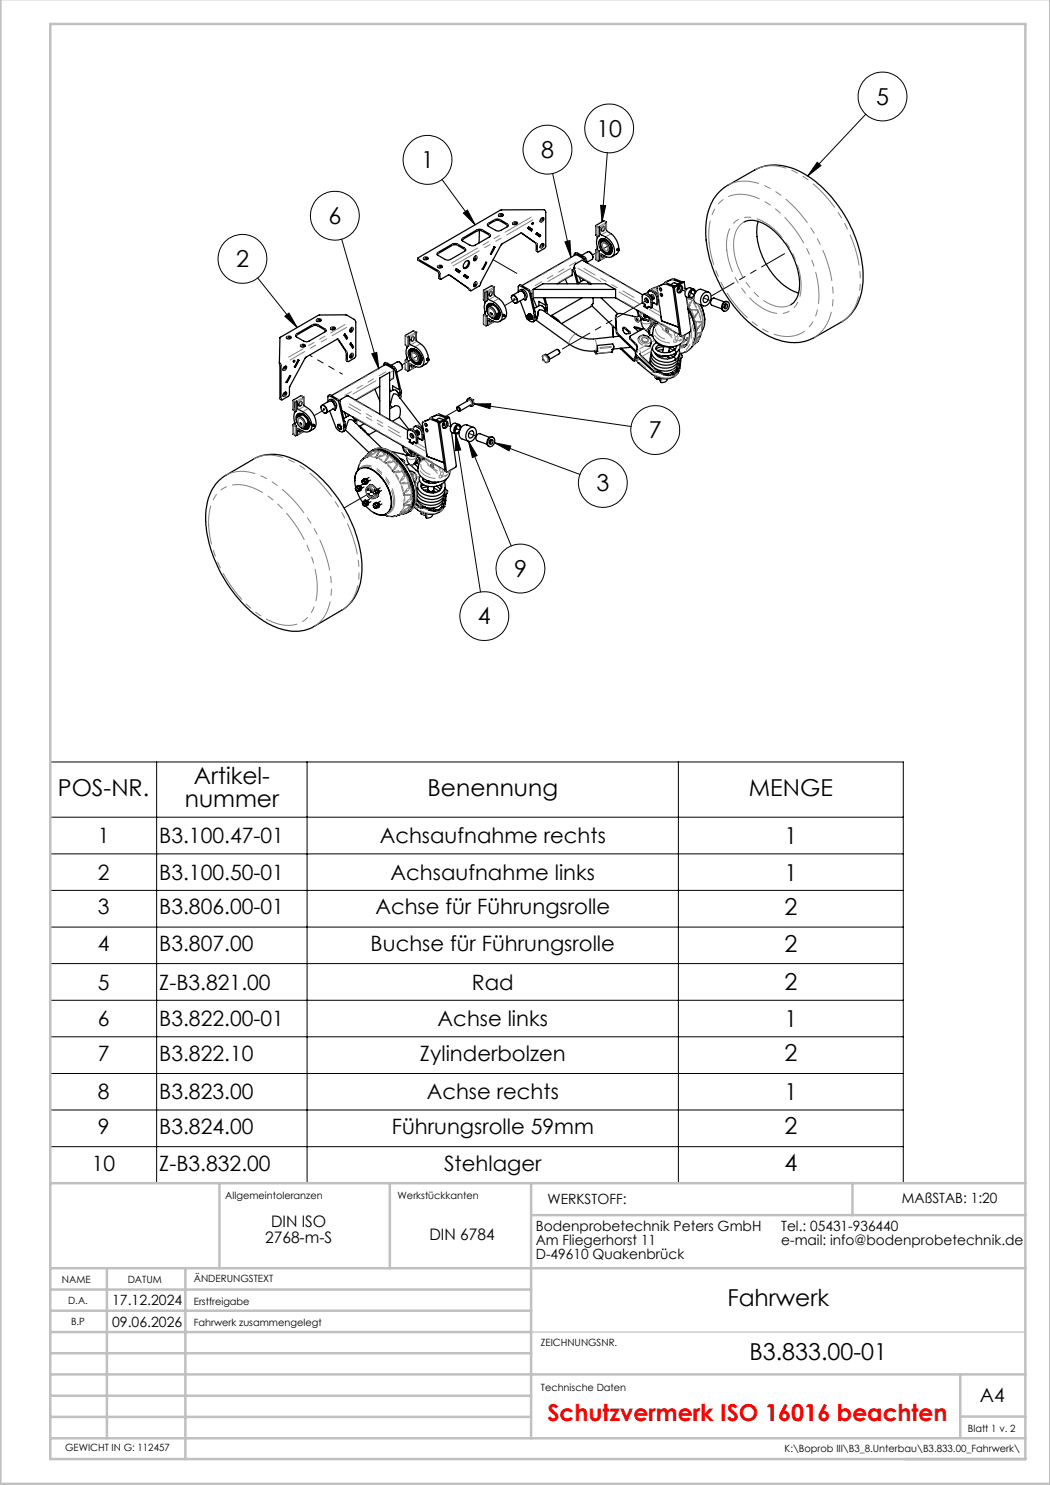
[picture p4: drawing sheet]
<svg xmlns="http://www.w3.org/2000/svg" width="210mm" height="297mm" viewBox="0 0 210 297" stroke-linecap="round" stroke-linejoin="round" font-family="sans-serif">
<defs><g id="words">
<g font-size="4.7">
<text x="175.2" y="20.9">5</text>
<text x="119.3" y="27.3">10</text>
<text x="84.2" y="33.6">1</text>
<text x="108.2" y="31.6">8</text>
<text x="65.7" y="44.8">6</text>
<text x="47.2" y="53.4">2</text>
<text x="129.8" y="87.6">7</text>
<text x="119.3" y="98.2">3</text>
<text x="102.8" y="115.3">9</text>
<text x="95.6" y="124.8">4</text>
<text x="11.6" y="159.2">POS-NR.</text>
<text x="37" y="161.4">nummer</text>
<text x="38.8" y="156.9">Artikel-</text>
<text x="85.5" y="159.2">Benennung</text>
<text x="149.8" y="159.2">MENGE</text>
<text x="156.9" y="168.8">1</text>
<text x="156.9" y="176.1">1</text>
<text x="156.9" y="183">2</text>
<text x="156.9" y="190.3">2</text>
<text x="156.9" y="198.1">2</text>
<text x="156.9" y="205.4">1</text>
<text x="156.9" y="212.3">2</text>
<text x="156.9" y="220">1</text>
<text x="156.9" y="226.9">2</text>
<text x="156.9" y="234.2">4</text>
<text x="145.5" y="261.1">Fahrwerk</text>
<text x="149.9" y="272.1">B3.833.00-01</text>
</g>
<text font-size="4.7" fill="#f00" x="109.5" y="284.1">Schutzvermerk ISO 16016 beachten</text>
<g font-size="4.2">
<text x="19.5" y="168.6">1</text>
<text x="31.8" y="168.6">B3.100.47-01</text>
<text x="75.9" y="168.6">Achsaufnahme rechts</text>
<text x="19.5" y="175.9">2</text>
<text x="31.8" y="175.9">B3.100.50-01</text>
<text x="78.1" y="175.9">Achsaufnahme links</text>
<text x="19.5" y="182.9">3</text>
<text x="31.8" y="182.9">B3.806.00-01</text>
<text x="75.1" y="182.9">Achse für Führungsrolle</text>
<text x="19.5" y="190.2">4</text>
<text x="31.8" y="190.2">B3.807.00</text>
<text x="74.1" y="190.2">Buchse für Führungsrolle</text>
<text x="19.5" y="197.9">5</text>
<text x="31.8" y="197.9">Z-B3.821.00</text>
<text x="94.4" y="197.9">Rad</text>
<text x="19.5" y="205.2">6</text>
<text x="31.8" y="205.2">B3.822.00-01</text>
<text x="87.5" y="205.2">Achse links</text>
<text x="19.5" y="212.1">7</text>
<text x="31.8" y="212.1">B3.822.10</text>
<text x="84" y="212.1">Zylinderbolzen</text>
<text x="19.5" y="219.9">8</text>
<text x="31.8" y="219.9">B3.823.00</text>
<text x="85.3" y="219.9">Achse rechts</text>
<text x="19.5" y="226.8">9</text>
<text x="31.8" y="226.8">B3.824.00</text>
<text x="78.4" y="226.8">Führungsrolle 59mm</text>
<text x="18.4" y="234.1">10</text>
<text x="31.8" y="234.1">Z-B3.832.00</text>
<text x="88.8" y="234.1">Stehlager</text>
</g>
<text font-size="3.9" x="196" y="280.4">A4</text>
<g font-size="3.2">
<text x="54.2" y="245.3">DIN ISO</text>
<text x="53" y="248.5">2768-m-S</text>
<text x="85.9" y="248.1">DIN 6784</text>
</g>
<g font-size="2.8">
<text x="109.5" y="240.9">WERKSTOFF:</text>
<text x="180.4" y="240.7">MAßSTAB: 1:20</text>
<text x="107.2" y="246.1">Bodenprobetechnik Peters GmbH</text>
<text x="107.2" y="249">Am Fliegerhorst 11</text>
<text x="107.2" y="251.8">D-49610 Quakenbrück</text>
<text x="156.2" y="246.1">Tel.: 05431-936440</text>
<text x="156.2" y="249">e-mail: info@bodenprobetechnik.de</text>
<text x="22.4" y="261.1">17.12.2024</text>
<text x="22.4" y="265.3">09.06.2026</text>
</g>
<g font-size="2">
<text x="45.1" y="239.7">Allgemeintoleranzen</text>
<text x="79.5" y="239.7">Werkstückkanten</text>
<text x="12.4" y="256.7">NAME</text>
<text x="25.5" y="256.7">DATUM</text>
<text x="38.8" y="256.4">ÄNDERUNGSTEXT</text>
<text x="13.6" y="260.8">D.A.</text>
<text x="38.8" y="260.9">Erstfreigabe</text>
<text x="14.2" y="265.1">B.P</text>
<text x="38.8" y="265.2">Fahrwerk zusammengelegt</text>
<text x="108.2" y="269.2">ZEICHNUNGSNR.</text>
<text x="108.2" y="278.2">Technische Daten</text>
<text x="193.6" y="286.5">Blatt 1 v. 2</text>
<text x="13" y="290.2">GEWICHT IN G: 112457</text>
<text x="156.9" y="290.3">K:\Boprob III\B3_8.Unterbau\B3.833.00_Fahrwerk\</text>
</g>
</g></defs>
<g fill="none" stroke="#000" stroke-width=".25">
<path d="M144.1 38.1l1.4-1 5.5-3.1a10.2 10.2 0 0 1 10.3 1.1 25.6 25.6 0 0 1 11.3 21.1 9.5 9.5 0 0 1-4.4 8.2l-5.4 3.2a9.8 9.8 0 0 1-9.4-.6 25.9 25.9 0 0 1-12.1-18.3 12.6 12.6 0 0 1 2.4-10.1zM83.5 51.7l.1 .4 4.1 2.3 .1 1.2 .3 .2M83.6 51.6l16.4-9.6 8.8-.1 .3 .4v7.1l-.1 .2-1.5 .8v-1.6l-3.2-2.2-3.9 2.2-4.3 7.8-.1 .5-1.7 1-.2 .1-.1-.3-4.1-2.9-1.8 .8-.1-1.2-.3-.5-4.1-2.3zM84.7 51.6a.45 .45 0 0 1 .5-.2 .45 .45 0 0 1 .4 .4 .44 .44 0 0 1-.5 .2 .44 .44 0 0 1-.4-.4zM85.6 51.8l-.5-.2-.4 .3M87.5 50.6l3.2-1.9 .7 .1 1.7 1.1-.2 .4-3.2 1.7-.6-.1-1.5-.9-.2-.2zM87.6 53.2l.7-.1a.24 .24 0 0 1 .2 .3 .24 .24 0 0 1-.3 .1l-.5 .1a.22 .22 0 0 1-.2-.2 .22 .22 0 0 1 .1-.2zM88.4 53.4l-.5-.1-.3 .2M89.8 55l3.9 2.7 .1 .3 .3 .1M91.1 54l.7 .5M91.1 54l.2-.3 .7 .6M91.1 54l.7 .5 .2-.2"/>
<path d="M91.3 53.8l.6 .4-.1 .3M91.7 54.5h.1M91.9 54.2l.1 .1M92.4 47.7l3.3-1.8 .7 .1 1.6 .8 .1 .3-.2 .3-3.2 1.8-.7-.2-1.5-.8-.1-.2zM92.7 55.2l.8 .5M92.7 55.2l.8 .5 .2-.3M92.9 54.9l.7 .5-.1 .3M92.9 54.9l.8 .5M92.9 54.9l-.2 .3M93.1 52.3a.49 .49 0 0 1 .7-.1 .49 .49 0 0 1 0 .8l-.3 .4a.47 .47 0 0 1-.7 .3 .47 .47 0 0 1-.1-.8zM93.1 50.1l-1.7-1.1h-.7l-3.3 1.9M93.4 55.6l.1 .1"/>
<path d="M93.5 55.3l.2 .1M93.6 52.1a1.15 1.15 0 0 1-.9 1.5M94.9 51.4l.1-.1a.19 .19 0 0 1 .2-.1 .19 .19 0 0 1 .2 .2l-.2 .6-.3 .2-.1-.2zM95 56.4a.19 .19 0 0 1 .2 0 .19 .19 0 0 1 .2 .2l-.3 .6a.2 .2 0 0 1-.2 .2 .2 .2 0 0 1-.1-.3v-.4zM95.1 51.2v.4l-.3 .4M95.1 56.4v.4l-.3 .4M95.9 46.1l-.1 2.5M96.1 56.7h.1M96.7 60h.1M96.7 58.1v1.9M96.7 60l.5 .3M96.8 59h.1"/>
<path d="M96.8 58.9h.1M96.8 58.9l.1 .1h-.1M96.8 59.3l.1 .1M96.8 58.8l.1 .1h-.1M96.8 58.7h.1M96.8 58.6l.2 .1-.2-.1M96.8 58.6h.1M96.8 58.7l.2 .1M96.8 59l.2 .1M96.8 58.8h.1M96.8 59.1h.1M96.8 59.2l.2 .1"/>
<path d="M96.8 59.4l.2 .1M96.9 59.2l.1 .1M96.9 59.3v.1M96.9 58.8l.1 .1M96.9 58.6l.1 .1M96.9 58.7l.1 .1M96.9 59.1h.1M96.9 59.4l.1 .1M96.9 58.9l-.1 .1M96.9 59.7h.1M96.9 59.6h.1M96.9 59.7l.1 .1"/>
<path d="M96.9 59.6l.1 .1M96.9 59.5l.1 .1M96.9 59.1l.1 .2M96.9 59.1l-.1 .1M96.9 59.6l.1 .2M96.9 58.9l.1 .2M96.9 59.1l.1 .1M96.9 59.3v.1zM97 59.7h.1M97 58.6v1.3l-.2-.2h.2M97 59.2h.1M97 59.1h.1"/>
<path d="M97 58.9h.1M97 59.6h.1M97 59.5h.1M97 58.6h.1M97 58.8h.1M97 59.3h.1M97 59.8h.1M97 58.6l-.2-.1v1.3M97 59.4l-.2 .1M97 58.9h-.1l.1 .2M97 59.5h-.1l.1 .1M97.2 52.5h.1l-.7 1.3h-.2l.2 .1"/>
<path d="M97.2 52.5h.1l-.7 1.4-.2-.1zM97.4 58.2l.1 .3 .1 1.3 1.1 .6a2.98 2.98 0 0 1 1.5 3.6l-.4 .3-.5 .1-1.7-.6-.1 1.2-.1 .1M97.4 58.2l-.3 .2M97.4 58.2v2h-.3M97.5 45.1l1.5-1h.7l1.9 1.1M97.6 44.7l1.4-.8 .7-.1 1.8 1 .1 .3-1.4 1-.7 .1-1.9-1-.1-.3zM98 58.5l.1-.1a.18 .18 0 0 1 .3-.1 .18 .18 0 0 1 .1 .2 .45 .45 0 0 1-.1 .5 .45 .45 0 0 1-.5 .1zM98.1 47.2l-1.7-1-.7-.1-3.3 1.9M98.8 49.4l.2 .1-.8 1.3-.1-.1M98.8 49.4l-.7 1.3M98.8 57.4l-.1 .1 .1 1.5 1 .7a3.5 3.5 0 0 1 1.3 3.8l-1.2 .8M98.8 57.4l-.5-.3-1.6 .9v.2"/>
<path d="M98.8 57.4v1.6M99.8 42.9l.7-.1a.27 .27 0 0 1 .1 .3 .27 .27 0 0 1-.3 .2h-.4a.23 .23 0 0 1-.2-.2 .23 .23 0 0 1 .1-.2zM100.6 43.1l-.4-.1-.5 .2M102.3 59.5v-.2a.54 .54 0 0 1 .6-.2 .54 .54 0 0 1 .4 .4l.2 .7a.38 .38 0 0 1-.2 .4 .38 .38 0 0 1-.4-.1M102.4 59.2a.9 .9 0 0 1 .9 .4 .9 .9 0 0 1-.1 1 1.05 1.05 0 0 1-.8-1.4zM102.5 44.6a.54 .54 0 0 1 1 .1l-.7 .2zM102.8 59.8l.1 .2zM103.4 44.7l-.5-.1-.3 .2M103.6 58.4v-1a.21 .21 0 0 1 .1-.3 .21 .21 0 0 1 .3 0l1.6 1 .3 .4 1 4.1-.1 1.4a.39 .39 0 0 1-.2 .4 .39 .39 0 0 1-.4-.1l-.6-.4M103.8 58.3a.61 .61 0 0 1 .6-.2 .61 .61 0 0 1 .4 .5l.3 .9a.38 .38 0 0 1-.5 .4M103.8 57.1l.3-.1 1.8 1 1.2 4.3M104 58.2a1.02 1.02 0 0 1 .8 1.5l-1.5 .9"/>
<path d="M104 58.2l-1.5 .9M104 58.2h-.1M104.1 58.1l.4 .2 .3 .3 .3 .7M104.2 58a1 1 0 0 1 1.2 1v.4l-.2 .3M104.3 46.6l2.9 2.1v1.4l.3 .3M104.3 57.9l-.4 .2M104.8 59.9l.3 .1M104.9 59.7l-.1 .1M105 59.8h.1M105.1 59.8v.1M105.1 60h.1M105.1 59.8h.1"/>
<path d="M105.1 59.9v.1M105.1 59.9h.1M105.3 59.6l-.4 .2 .2 .2M105.6 45.6l.7 .5M105.6 45.6l.7 .6 .2-.3M105.7 45.4l.7 .5-.1 .2M105.7 45.4l.8 .5M105.7 45.4l-.1 .2M106.2 58.6v.1M106.2 58.7h.1M106.2 46.1h.1M106.3 45.8l.2 .1"/>
<path d="M106.5 44.6l-.1 .1M106.5 44.5a.15 .15 0 0 1 .2 .2 .16 .16 0 0 1-.3 .1zM106.6 59.5l.8 1.9M106.6 59.5l-.2 .2M106.6 59.5h16.5M106.6 57.9h16.5M106.6 57.9v1.6M106.6 57.9l2-1.1h12.5l2 1.1M107.2 46.8l.7 .5M107.2 46.8l.7 .5 .2-.2M107.4 46.6l.7 .5-.2 .2M107.4 46.6l.7 .5"/>
<path d="M107.4 46.6l-.2 .2M107.8 47.3h.1M108 47l.1 .1M108.2 48.9l.5-.2 .1 .3-.2 .4-.5 .2-.1-.4zM108.2 43.7l.5-.2 .1 .3-.3 .4-.4 .2-.1-.3zM108.5 43.5l-.1 .5-.4 .3M108.5 48.7l-.1 .5-.4 .3M108.7 59.5l.4 1.6M109 59.5l.4 1.7v1.4M113.1 55.8l.4 1M114.4 54v1.1h-.1M114.4 54l.4 .3 .7 2.5"/>
<path d="M114.4 55l-3 1.8M114.4 54l.3-.1 .1 .1M114.8 53.7h.1M114.8 54l.2 .2 .7 2.6M114.9 53.6v.1M114.9 53.6v-.5l.2-.3 1.4-.8 12.1 7M114.9 51.1v-.2a.21 .21 0 0 1 .1-.2 .21 .21 0 0 1 .2 0l1.7 1 .3 .7M114.9 53.6h.1M114.9 53.7v.3M115 50.7l.4-.2 1.6 1 .3 .4 .1 .7M115.2 55l3.1 1.8M115.9 55.4l.3 .9"/>
<path d="M116.3 51.1l1.2-.7a1.02 1.02 0 0 1 .9 1.5l-1 .6M116.5 59.5l-6.3 3.6M116.6 55.8v.3M116.8 52.2l-.2-.5-1.4-.8-10.8 6.2M116.9 56l-1.2 .6M117.5 56.3l.3 .5-.2-.4M118 50.4l.5 .6 .1 .5M118 56.6v.2M118.2 56.7v.1M118.5 59.5l.1 .2a1.43 1.43 0 0 1-.4 1.5l.3-.1M119.2 45.2v1.8M119.2 50.1v1.8"/>
<path d="M119.2 47l.4 .3M119.2 51.9l.4 .3M119.2 45.2v-.1l1.6-.9 .5 .2v1.6M119.2 51.9h.1M119.2 47h.1M119.3 49.9h.1M119.3 49.9l-.1 .2M119.3 49.9l.5 .3M119.5 49.8h.1M119.5 47.2v.4M119.5 49.4v.4M119.5 49.8l-.2 .1"/>
<path d="M119.5 47.2v.1a4.4 4.4 0 0 0 0 2.5l-.2 .1M119.8 45.3l.2 .1v1.3l1.1 .7a3 3 0 0 1 1.6 3.7l-.2 .2a1.21 1.21 0 0 1-1.4 0l-1-.5-.1 1.3h-.2M119.8 45.3l-.2 .1M119.8 45.3v1.9h-.2M119.8 50.2l-.2 .1M119.8 52.1h-.2M119.8 50.2v1.9M120 47.9a1.63 1.63 0 0 1 2.2 1.1 1.12 1.12 0 0 1-.6 1.9 2.27 2.27 0 0 1-1.7-2.9zM120.2 59.5l3.3 3.3M120.3 47.7l-.3 .7 .3 1.1M120.4 48.3a1.22 1.22 0 0 1 1.4 1.1 .69 .69 0 0 1-.1 1.1 .69 .69 0 0 1-1-.4 1.39 1.39 0 0 1-.3-1.8zM120.4 50.9l-.1 .4a.29 .29 0 0 0 .3 .2 .29 .29 0 0 0 .3-.4"/>
<path d="M120.4 45.6l.1-.1a.2 .2 0 0 1 .2-.2 .2 .2 0 0 1 .2 .2v.2a.36 .36 0 0 1-.1 .5 .36 .36 0 0 1-.5-.1zM120.5 49.9l.9 .9h.7M120.5 47.8l-.2 .5a.75 .75 0 0 1 .7-.5 .75 .75 0 0 1 .7 .6 1.62 1.62 0 0 1 .4 2l-.6 .1h.6M120.6 48.6a1.04 1.04 0 0 1 .9 1.5M120.6 48.1a1.52 1.52 0 0 1 1.6 1.9l-.3 .3M120.7 48.1l-.3 .2M121 47.8l-.5 .1-.3 .6M121.2 51.3l-1.3 .8M121.3 44.5l-.2 .1 .1 .1v1.2l.3 .4 .7 .4a4 4 0 0 1 1.6 3.1l-.3 .1 .1 .2M121.5 50.1h.1M122 50.3l-.3 .2M122.2 49a.98 .98 0 0 1-.5 1.6l-.3-.1"/>
<path d="M122.2 49.5h.1M122.2 50h.1M122.2 50l.1 .1zM122.2 50.1h.1M122.2 49.5l.1 .1M122.2 50l.1 .1M122.2 49.9l.1 .1M122.2 50v.1M122.2 49.9h.1M122.2 49.7h.1M122.2 49.6h.1M122.2 49.7l.1 .1"/>
<path d="M122.2 49.6l.1 .1M122.2 49.8h.1M122.3 50.1h.1M122.3 49.9h.1M122.3 49.5h.1M122.3 49.8h.1M122.3 49.5l-.1 .2M122.3 49.8v.1M122.3 49.5v.1M122.3 49.7h.1M122.3 49.6h.1M122.3 50h.1"/>
<path d="M122.3 49.9h-.1M123.1 59.5l12.8 7.5M123.1 57.9v1.6M123.4 49.9v.1M123.4 50h.2M123.4 50h.1M123.4 49.8v.2M123.4 49.8v.1M123.5 49.7l-.1 .1M123.5 49.7h.1M123.6 49.7l-.2 .2M123.6 49.7h.1"/>
<path d="M123.7 49.7v.1M123.7 50.1l-.3 .6-1 .6M123.8 50v.1M123.9 49.9h-.3v.2h.2M128.7 58.9l.5-.2 1 .6 .3 .8v1.4l-.3 .1M129.1 59.6a.54 .54 0 0 1 .5 .3 .54 .54 0 0 1-.1 .6l-.5-.3-.1-.4zM129.3 59.6l.1 .5 .3 .3M129.6 58.9h.1M129.6 58.9a.48 .48 0 0 1 .1-.6 .48 .48 0 0 1 .6 0 1.82 1.82 0 0 1 1 1.2l.1 1.5M129.8 58.2l.6-.2 .8 .6 .4 .7 .1 1.5M130.1 59.3v-.1a.32 .32 0 0 1 .3-.3 .32 .32 0 0 1 .3 .4l.1 .3a.25 .25 0 0 1-.1 .3 .25 .25 0 0 1-.3-.1M130.4 59h.1"/>
<path d="M130.4 58.9l.2 .6 .2 .2M130.5 59h-.1M130.5 59.1h.1M130.6 59.1h-.1M131.4 57.4l-.7 .2-.7 .4-.7 .7M131.5 57.3l1.6-.7 1.9 .6-.3 .2-1.8-.6-1.5 .6 .9 6.8M131.6 58.6h-.3M131.9 57.6a.27 .27 0 0 1 .4 .2 .27 .27 0 0 1-.2 .3zM132 58.7a.29 .29 0 0 1 .4 .2 .29 .29 0 0 1-.1 .4zM132.2 57.6l.1 .3M132.3 58.7l.2 .3M133.3 56.3l-.3 .2"/>
<path d="M133.3 56.3h.1M133.3 56.3l1.5-.6 1.7 .7-.3 .1-1.8-.6-1.4 .6-.1 .2M134.6 57.4l1.3 9.7 .4 .2M134.6 57.4l.3 .1M134.9 57.5l1.4 9.8 1.9-1.1-.9-6.8M135.6 56.8l-.8-.3-.6 .4M135.8 57.2a.54 .54 0 0 1 .7 .1 .54 .54 0 0 1 0 .8 .56 .56 0 0 1-.8 .5 .56 .56 0 0 1-.2-.9zM136.1 57.1a.92 .92 0 0 1-.5 1.4M136.8 56.4l-.2-.1-2 1.1M136.8 56.4l-1.9 1.1M136.8 56.4l.3 1.8M137 57.6l.3 .2"/>
<path d="M138.1 59.7h.1M138.1 58.3l.1 .2zM138.2 58.2l-.1 .6-.2 .3M138.7 57.8l-.6-.2a1.06 1.06 0 0 0-1 .7 1.06 1.06 0 0 0 .3 1.1l.6 .3M138.9 58.9a.53 .53 0 0 0-.3-.8 .53 .53 0 0 0-.7 .5 .53 .53 0 0 0 .2 .8 .53 .53 0 0 0 .8-.4M139.1 58.5a.64 .64 0 0 0-.5-.7 .64 .64 0 0 0-.7 .5 .77 .77 0 0 0-.2 .9 .77 .77 0 0 0 .7 .5l.3-.3M140.5 58.9a.9 .9 0 0 1 1.2-.5 .9 .9 0 0 1 .5 1.1 1.45 1.45 0 0 1-1.7 1.6 1.57 1.57 0 0 1 0-2.2zM140.9 59.3a.49 .49 0 0 1 .7-.1 .49 .49 0 0 1 .1 .7l-.1 .1a.52 .52 0 0 1-.6 .5 .52 .52 0 0 1-.3-.7zM141.7 58.4l-1.4-.5a1.68 1.68 0 0 0-1.4 2.5l.4 .3 1.4 .5M148.8 44.4a4.9 4.9 0 0 1 5 1 14.8 14.8 0 0 1 6 12.6 3.9 3.9 0 0 1-1.7 3M151.6 44.3a12.8 12.8 0 0 0 2.7 10.2 10.8 10.8 0 0 0 5.4 4.1M55.9 72.5l.1 .4v6.8l.3 .3"/>
<path d="M56.1 67.4l7.5-4.3 5.6-.1 1.7 .9 .3 .4v6.9l-.3 .4-1.4 .7v-1.7l-1.8-2.8h-.2l-6.4 3.7-3.2 5.9-.1 1.7-1.5 .9-.1-7-.3-.5zM56.7 78.7l.3-.2a.28 .28 0 0 1 .4 .1 .28 .28 0 0 1-.2 .4l-.5 .3-.1-.3zM56.8 73.4l.2-.1a.28 .28 0 0 1 .4 .1 .28 .28 0 0 1-.2 .4l-.5 .3-.1-.3zM57.1 73.2l-.1 .5-.4 .3M57.1 78.4l-.1 .4-.4 .4M57.3 76.4l.1 .1M57.3 67.4a.5 .5 0 0 1 .5-.2 .5 .5 0 0 1 .4 .4 .5 .5 0 0 1-.5 .2 .5 .5 0 0 1-.4-.4zM58 75.1l-.8 1.3 .2 .1M58 75.1l.1 .1-.7 1.3M58 75.1l.1 .1-.7 1.3-.1-.1M58.2 67.6l-.6-.1-.3 .2M58.7 72.1v.2"/>
<path d="M58.8 72.1a.16 .16 0 0 1 .1 .2 .16 .16 0 0 1-.2 .1zM59.3 66.8l3.5-2 .8 .1 1.5 .9 .1 .3-.2 .3-3.2 1.8-.5 .2-.6-.2-1.5-.9-.1-.3zM59.6 72l-.7 1.4M59.6 72l.2 .1-.7 1.3h-.2M59.6 72l.1 .1M59.7 72.1l-.7 1.3-.1-.1M60.1 69l.5-.1a.32 .32 0 0 1 .5 .2 .32 .32 0 0 1-.5 .3l-.4-.1zM60.7 79.4l-.1 .1 .1 .2v1.3l1 .7a3.5 3.5 0 0 1 1.3 3.8l-1.2 .8M60.7 79.4l-.5-.3-1.6 .9v.2M60.7 79.4v1.6M61 69.2l-.5-.1-.4 .2M63.3 63.9l.4-.2a.32 .32 0 0 1 .5 .3 .32 .32 0 0 1-.4 .3l-.4-.1z"/>
<path d="M64.2 64.1l-.5-.1-.4 .2M65.2 66.2l-1.7-1-.7-.1-3.6 2.1M65.7 79.1l.4-.1 1.8 1.1 1.1 4.2M66.1 79.9a1.12 1.12 0 0 1 1 .6 1.12 1.12 0 0 1 0 1.2M66.1 65.6a.54 .54 0 0 1 .5-.2 .54 .54 0 0 1 .5 .3 .54 .54 0 0 1-.5 .3 .54 .54 0 0 1-.5-.4zM66.2 79.9l-.4 .2M66.3 65.8l.2 .2M67 65.8l-.5-.2-.4 .2M67.5 67.8l1.8 2.6v1.7l.2 .2M69 66.8l.5 .8M69 66.8l-.2 .2 .5 .8 .2-.2M69.5 67.6h.1"/>
<path d="M69.5 67.6l-.2 .2M70.2 68.6l.5 .8M70.2 68.6l-.2 .2 .5 .8 .2-.2M70.2 70.8l.1-.1a.18 .18 0 0 1 .2 0 .18 .18 0 0 1 .1 .2v.3l-.2 .3a.2 .2 0 0 1-.2 .1 .2 .2 0 0 1-.2-.2zM70.2 65.6l.1-.1a.18 .18 0 0 1 .2 0 .18 .18 0 0 1 .1 .2v.4l-.4 .4-.2-.2v-.3zM70.4 65.5v.4l-.4 .4M70.4 70.7v.4l-.4 .4M70.7 69.4h.1M70.7 69.4l-.2 .2M75 77.8l1 2.4M76 77.3l-4.9 2.7M76.8 73.1v-.2a.21 .21 0 0 1 .1-.3 .21 .21 0 0 1 .2 .1l1.8 1.1 1 4.2"/>
<path d="M76.9 72.6l.3-.1 1.8 1.1 1.2 4.5M77.9 76.1l.8-.5v-1.6l-.2-.3-1.5-.8-10.7 6.2M77.9 78.4l.7-.4a1.21 1.21 0 0 1 1.2 1.4M77.9 77.8l.2 .5M78.2 73.1l1.2-.7a1.04 1.04 0 0 1 1.1 1.1l-.1 .3-1.1 .7M78.5 77.2l1.4 .8M78.5 77.1v1M79.1 78.1h.1M79.1 78.1l.6 .6 .1 .6M79.8 79.3h.1M79.9 72.4l.5 .6 .1 .5M79.9 78v1.5v-.1"/>
<path d="M80 77.9h.1M80.1 77.9l-.1 1.8 .2-1.6M80.1 77.9l-.2 .1M80.2 78.4v.3M80.2 78.1l.1 .3-.1 .2M80.2 78.1l.1 .4M80.2 78.6h.1M81.1 67.1v1.9M81.1 72v1.9M81.1 69l.4 .3M81.1 73.9l.4 .3M81.1 69h.1"/>
<path d="M81.1 73.9h.1M81.2 71.9l-.1 .2M81.2 71.9l.5 .3M81.2 71.9h.1M81.4 69.6v-.4v.1a3.7 3.7 0 0 0 0 2.5l-.2 .1M81.4 71.8h.1M81.4 71.4v.4M81.4 71.8l-.2 .1M81.5 74.1h.2M81.7 67.3l.2 .1 .1 1.4 1 .6a2.98 2.98 0 0 1 1.6 3.7l-.2 .1a1.29 1.29 0 0 1-1.4 .1l-1-.5-.1 1.3h-.2M81.7 67.3l-.2 .1M81.7 67.3v1.9h-.2"/>
<path d="M81.7 72.2l-.2 .2M81.7 72.2v1.9M81.8 70a1.43 1.43 0 0 1 2.1 .7 1.47 1.47 0 0 1 0 2.2 2.19 2.19 0 0 1-2.1-2.9zM82.2 70.3a1.27 1.27 0 0 1 1.6 1.2 .67 .67 0 0 1-.3 1 .67 .67 0 0 1-.9-.4l-.5-1zM82.2 69.7l-.2 .6 .2 1.2M82.3 72.9l-.1 .3a.27 .27 0 0 0 .4 .3 .27 .27 0 0 0 .2-.4M82.4 67.4h.1a.19 .19 0 0 1 .2-.1 .19 .19 0 0 1 .1 .3v.1a.43 .43 0 0 1-.6 .5v-.5zM82.4 71.9l.9 .8 .7 .1M82.5 69.8l-.3 .5a.76 .76 0 0 1 .7-.4 .76 .76 0 0 1 .7 .4 1.41 1.41 0 0 1 .2 2.2h-.3M82.5 70.6a.99 .99 0 0 1 .9 1.5M82.5 70.1a1.48 1.48 0 0 1 1.4 2.2h-.1M82.6 70.1l-.3 .1"/>
<path d="M82.9 69.8h-.5l-.3 .7M83.1 73.3l-1.3 .8M83.2 66.5h-.2l.1 1.4 .2 .3 .8 .6a4 4 0 0 1 1.6 3M83.2 66.5l-.5-.3-1.6 .9v.1M83.2 66.5h.1M83.2 66.5v1.5M83.4 72.5h.6M83.9 72.3l-.3 .2M84.1 70.9a1.07 1.07 0 0 1-.4 1.7l-.4-.1M84.1 72h.1M84.1 72l.1 .1zM84.1 72h.1h-.1"/>
<path d="M84.1 72l.1 .1M84.1 72v.1M84.1 71.9h.1M84.1 71.7h.1M84.1 71.6h.1M84.1 71.5h.1M84.1 71.8h.1M84.1 72.1h.1M84.2 72.1h.1M84.1 71.8l.1 .1M84.1 71.7l.1 .1M84.1 71.6l.1 .1"/>
<path d="M84.1 71.5l.1 .1M84.2 71.9h.1M84.2 71.5v.1M84.2 71.8v.1M84.2 72h.1M84.2 71.8h.1M84.2 71.7h.1M84.2 71.6h.1M84.2 71.9v.1M85.3 71.9v.1M85.3 72h.2M85.3 71.9h.1"/>
<path d="M85.4 71.7l-.1 .2M85.4 71.7h.1M85.5 71.7l-.2 .2M85.5 71.7h.1M85.5 72h.1M85.5 72.1h.2M85.6 71.7v.1M85.6 71.7h.1M85.6 72.1l-.3 .6-1 .6M85.7 72h.1l-.1 .1zM85.7 71.8l-.3 .1 .1 .2M85.7 72h.1"/>
<path d="M85.8 71.9l-.2-.1-.1 .3M93.5 79.9l-.1 .3 .1-.1a.39 .39 0 0 1 .4-.3 .39 .39 0 0 1 .3 .3l.3 .8-.2 .3-.4-.1M93.7 79.7l-.1 .1 .5 .1M93.7 79.7l.3-.2 .6 .5M93.7 79.7l.4 .2M94.1 79.9a.9 .9 0 0 1 .3 1.2M94.1 79.9l.2 .2M94.6 80h.1M94.6 80l.2 .7M94.6 80l-.3 .1M96.7 64.9h.1M96.7 63v1.9"/>
<path d="M96.7 64.9l.5 .3M96.8 62.9l-.1 .2M96.8 62.9h.1M96.8 62.9l.6 .2M97 60.1v.5M97 62.4v.4M97 62.8h.1M97 62.8l-.2 .1M97 60.1v.2a3.6 3.6 0 0 0 .1 2.3l-.3 .3M97.1 65.1h.3M97.4 63.1l-.3 .2M97.4 63.1v2"/>
<path d="M97.5 61.5a1.03 1.03 0 0 1 1.5 .8l.2 .4a.67 .67 0 0 1-.3 .9 .67 .67 0 0 1-.9-.4l-.5-.6-.1-.5zM97.5 62.6a1.17 1.17 0 0 1 .5-1.9 2.2 2.2 0 0 1 1.8 3l-.3 .2h-.5l-.7-.4M97.8 60.7l-.2 .8M97.9 61.7a1.04 1.04 0 0 1 .9 1.5M97.9 63.8v.1a.3 .3 0 0 0 .1 .5 .3 .3 0 0 0 .4-.3M98.1 62.7l.2 .1M98.1 60.9l-.2 .4a.77 .77 0 0 1 .7-.5 .77 .77 0 0 1 .7 .5 1.43 1.43 0 0 1 .1 2.2h-.3h.5M98.2 61.1a1.51 1.51 0 0 1 1.3 2.2l-.5 .3M98.2 61.1l-.5 .3M98.3 62.8l.1 .1M98.8 63.2h.1M98.8 64.3l-1.3 .8"/>
<path d="M98.8 60.9l-.2-.1a.57 .57 0 0 0-.8 .5M98.8 63.6l.5 .2h.4M99.3 63h.1M99.3 63h.2M99.4 63h.1M99.4 62.9v.1M99.4 62.9l.1 .1M99.4 62.9h.1M99.4 62.8l.2 .1M99.5 62.8h.1M99.5 62.8l-.1 .1M99.5 62.7l-.2 .3"/>
<path d="M99.5 61.6a1.29 1.29 0 0 1-.1 2l-.3-.1M99.5 62.9l-.1 .1M99.6 62.9h-.1M99.6 62.8v.1M99.6 62.8l-.1-.1-.2 .3M99.8 62.9h.1M99.8 62.6h.1M99.8 62.5h.1M99.8 62.8h.1M99.8 63v.1zM99.8 63h.1M99.8 62.9v.1"/>
<path d="M99.8 62.8l.1 .1M99.8 62.6l.1 .1M99.8 63.1h.1M99.8 62.7h.1M99.8 62.8v.1M99.8 63v.1M99.8 62.5v.1M99.9 62.7h.1M99.9 62.6h.1M99.9 62.8h.1M99.9 62.7h-.1l.1 .1M100.6 63.2h.1"/>
<path d="M100.6 63.1v.1M100.6 63v.2M100.6 63v.1M100.7 62.9l-.1 .1M100.7 62.9h.2M100.7 63.2l.1 .1M100.7 62.9h.1M100.7 62.9l-.1 .2M100.8 63.3h.1M100.9 62.9v.1M100.9 63l-.1 .1v.2M100.9 63.1h.1l-.1 .2z"/>
<path d="M100.9 63h-.1l-.1 .2M100.9 63l.1 .1M101 63.2h.1M104 60.2l1.3 3.3a.24 .24 0 0 1 .4 0 .24 .24 0 0 1-.2 .4v-.1M105.4 63.4v-.1a.37 .37 0 0 1 .5 .1 .37 .37 0 0 1 0 .5h-.2M105.5 63h.1M105.5 63l-.1 .2M105.5 63.3l-.1 .1M105.6 63l-.2 .3M105.6 63l.3 .2M105.7 62.9a.6 .6 0 0 1 .7 .1 .6 .6 0 0 1 .1 .7l-.3 .1M105.8 63.9h.1"/>
<path d="M105.8 63l.1 .2M105.8 63h-.2M105.8 63.8l-.1 .1M105.8 62.8h.1M105.9 63.2l.2 .5M105.9 63.2l.3 .2M106.1 62.9l.3 .4M106.1 62.9l-.6 .1M106.1 62.9l-.3 .1M106.1 63.7l-.2 .2M106.1 63.7l.1 .2M106.2 63.4l-.1 .3"/>
<path d="M106.2 63.9h-.3M106.4 63.3v.4l-.2 .2M106.4 63.3l-.2 .1M106.4 63.8h.1M106.9 62.4h.1M106.9 62.4v1.6l-.2 .3 .3-.2 .1-.4M107.1 63l.1 .3-.1 .6 .3-.2M107.1 63.1v.7M107.1 63.8l-.1 .3-.4 .2M107.1 62.3l-.2 .1M107.1 62.3v1.5M107.1 63.8l.1 .2a1.46 1.46 0 0 0 .4-1.3 .69 .69 0 0 1 .5-.7 .69 .69 0 0 1 .8 .3l6.3 4.5a5.4 5.4 0 0 0 3.5 1l5.2-.6"/>
<path d="M107.2 64l6.6 4.8a7.8 7.8 0 0 0 5.5 1.4M107.7 62.3l-.2 1.1-.2 .4M107.8 60.3l1.4 .8M107.8 60.3v.9M107.8 60.3h.1M108.4 61.2l.6 .6 .1 .6a1.2 1.2 0 0 0-1.2-1.3l-1 .6M108.5 71.3l.1 .7M108.6 72h.1M108.6 72l.6 .5M108.9 71h.1M108.9 71v.1M108.9 71l-.4 .3"/>
<path d="M108.9 71l.2-.1 .6 .5M109 70.9l-.1 .1M109.2 72.5h.1M109.2 61.1v1.4M109.3 71l.3 .3M109.3 61h.1M109.4 61v1.6M109.4 61l-.2 .1M109.6 72.3h.1M109.7 72.3l-.5 .2M109.7 71.4l-.2 .2M109.7 71.5l.2 .5"/>
<path d="M109.7 71.4l.2 .8-.2 .1M110.2 63.2a1.36 1.36 0 0 1 1.2 .6l.6 .7M110.4 63.4l1.2 .8M110.5 63.4h.1M111.6 69.9l.3 .5M111.9 70.4l-.2-.4-.4-.1-1.9 1.1M111.9 70.4l-.1 .4-1.9 1.1M111.9 70.4v.1M111.9 70.5h.1M118.3 61l.2 .1M118.4 61.2l4.8 4.6M118.5 61.1l-6.2 3.6"/>
<path d="M119.1 70.7h.1M119.3 69.1l3.3-.3 .2 .7-.4 .9-3.2 .4M119.3 69.1l.2 .7-.3 1-.3-.6 .2 .5M119.3 69.1l.2 .6-.3 1M119.5 70.2h.1M122.5 69.9h-.1M122.5 65.1l.1 2.3M122.6 65.2l.1 2.2M123.2 63.1l-.1 .4 .3 3.2 3.7 3.7M124 69.7l.1 .1M124.1 69.8v-.1l2.7 2.5 .2-.1 .3-.8M124.1 69.8h.1"/>
<path d="M124.3 69.6l2.4 2.3h.1l.3-.9M124.6 65.7l.4 .1 1 .9M124.6 65.5h.4l1 1v.2h-1l-.4-.6zM126 67.3v.5l1.2 1.3 .2 .7M126.2 69.5l-3.6 .3M126.9 65.5l.7 .8M126.9 65.4l1.5 .4M126.9 65.4v.1M126.9 65.6l1.3 .4M127.1 63.5a.57 .57 0 0 0 0 .6 .57 .57 0 0 0 .6 .2M127.1 63.5h.1M127.1 63.5l.5-.3a.54 .54 0 0 1 .5 .3 .54 .54 0 0 1 0 .6l-.5 .2"/>
<path d="M127.2 70.2h.1M127.2 70.3l-.1 .4 .3 .7 3.5 3.1h.5M127.2 63.4l-3.2-.7a.68 .68 0 0 0-.8 .6l.2 3.3 3.8 3.6M127.3 63.7l.2 .2-.1 .2-.2-.2zM127.3 63.7l.2 .4M127.4 62l.3 1 .2 .2M127.4 72l-.5 .2M127.5 71.4a.86 .86 0 0 0 .2 1.2M127.5 62.1l.3 .9 .4 .2a1.55 1.55 0 0 0 1.2 .8h.2l.3-.5M127.6 64.3h.1M127.7 72.6a14.5 14.5 0 0 0 3.7 2.9 3.7 3.7 0 0 0 4.1-.8l.2-.3M127.7 72.6h.1"/>
<path d="M127.8 63.1l-.1 .1M127.9 63.2l.4 .4M127.9 63.2h.1M128 65.9l.2 .1M128 70.9l.1-.2-.1 .2 2.8 2.7 1.2 .7M128.2 64h.1M128.3 63.6l.1 .2 .6 .2M128.3 63.6l.7 .4M128.4 67.8l.3 .6h.7M128.6 67.1l.8 .1 .5 .4M128.6 67.1l-.7 .2-.3 .4M128.7 67.1h-.1"/>
<path d="M128.7 67.1h-.3M128.7 67.5l.6 .1 .2 .2M128.8 63l.1 .1M128.8 63v.3l.3 .2M128.8 61.3l.7 .4 .2-.4M128.8 62.9l.1 .2M128.8 62.9v.1M128.8 62.9h.1M128.9 62.9l.2 .1M128.9 63.1l.5 .1M128.9 63.1l.2 .1M128.9 60.9l-.5-.3v-1.2a.45 .45 0 0 1 .3-.5 .45 .45 0 0 1 .5 0l.4 .3 .5 .7 .1 1.7"/>
<path d="M128.9 60.9h.1M128.9 61.2l-.1 .1M128.9 61.2l.6 .4M129 60.9l-.2 .4M129 61.1l-.1 .1M129 60.9v.3M129 60.9h-.1M129 60.9h.1M129 69.2l.9 .1M129.1 63.2v.3M129.4 63.2h-.3M129.4 63.2h.1"/>
<path d="M129.6 63.4l-.5 .1M129.6 63.3v.1M129.7 61.3h.1M129.7 65.6l.1 1.1 .2 .3M129.7 61.3l.5 .3M129.8 66.6l-.8-.7-.4-.1-2.5 1.4a.3 .3 0 0 0 0 .5l1.1 1.1a1.11 1.11 0 0 1-.1 1.5l.1 .5 .3 .4 3.3 3.1h.6M129.8 67.4l.3 .3M129.8 67.5l.4 .4v.5M130 67h.2l.1 .1M130 72.3l-.1 .4M130.1 71.6a2.08 2.08 0 0 0 1.9 2.5 2.71 2.71 0 0 0 3.6-1.5v-.4M130.1 63.6l-.4 .6-.7-.2"/>
<path d="M130.1 67l.5 .3M130.2 71a2.12 2.12 0 0 0 1.9 2.5 2.78 2.78 0 0 0 3.6-1.5v-.4M130.2 63.9a1.81 1.81 0 0 1-.9 2.1l-.4-.2-.4-.5-.3-.9v-.9l.4 .4 .7 .2M130.2 68.4l-.3 .9M130.3 70.4a1.93 1.93 0 0 0 1.6 2.4 2.78 2.78 0 0 0 4-1.6v-.2M130.4 63.8l-.7 .4M130.4 67.2h.1M130.5 69.6a1.86 1.86 0 0 0 1.5 2.6 3.6 3.6 0 0 0 3-.2M130.5 60.4l.3 .2M130.6 64.3h.1zM130.8 60.6h.1M130.8 60.6v.1"/>
<path d="M130.8 60.6l.1 .1M130.8 60.6l.6 .4M130.9 68a3.3 3.3 0 0 0 3.5 1.4l.6 .4M130.9 64.1l-.8 1M131 70.6a2.76 2.76 0 0 0 3.7 .8M131.1 75.3v.3l.2 .1M131.2 64.8l-.5 .9-.2 .9a2.85 2.85 0 0 0 2.8 2.7 3 3 0 0 0 3.5-1.4l.2-.9M131.2 64.8l.5-.3zM131.2 64.2l-1.2 1.6v1.2M131.2 64.8h.1M131.3 75.6l.2 .2zM131.3 75.6a.15 .15 0 0 1 .2 0 .16 .16 0 0 1-.1 .3v-.1"/>
<path d="M131.3 75.6v.1M131.3 68.5a1.23 1.23 0 0 0-.8 1.3 1.23 1.23 0 0 0 1 1.1 3.9 3.9 0 0 0 3.6-.3M131.3 70.8l-.2 .1M131.4 74.5l.6 .1M131.4 75.5h.1M131.4 74.3l.7 .1M131.4 74.3v.2M131.4 75.5h-.1M131.7 60.8h.1M131.7 60.7v.1M131.7 60.8l.2 .1M131.7 60.8l-.3 .2"/>
<path d="M131.7 75.8h.1M131.7 75.8l-.2 .1M131.7 75.8l.1 .1M131.8 75.6v.2h-.2M131.8 75.8h.1M131.8 75.9l.3 .3M131.8 71.2h.1M131.9 75.8l-.1 .1M131.9 74.5v.1M132 69a.68 .68 0 0 0-.8 .6 .68 .68 0 0 0 .7 .7l1.5 .2 1.4-.4M132 75.8l-.1-.2v.2M132 74.6l.7 .3"/>
<path d="M132 75.8l.1-.1-.3 .2M132 75.8h-.1M132 71.2h.1M132.1 74.4l.7 .4M132.1 74.4l-.1 .2M132.2 75.7v.1M132.2 75.8h.1M132.2 71.1l-.7 .1M132.2 63.3l.1 .8M132.3 64.1l3.4 1.3zM132.4 71.5v.1M132.4 71.5h.1"/>
<path d="M132.4 71.2l-.8 .1M132.4 71.2v.3M132.6 70l-1.1 .1M132.7 69.4h-.7l-.8 .4M132.7 74.9l1 .2M132.7 71.2l.4 .1 .4-.1M132.7 69.3l-.2 1.2M132.8 74.8l.9 .1M132.8 74.8l-.1 .1M133.1 65.9a.28 .28 0 0 1 .5 .1 .28 .28 0 0 1-.3 .4zM133.2 66.1l.1-.1 .1 .1M133.2 66.1l.1 .1"/>
<path d="M133.3 71.2h.1M133.3 66l.1 .2h-.1M133.3 66l-.1 .1M133.3 66l.1 .1M133.3 66h.1M133.4 71.2h-.5h.4M133.4 66.1l-.1 .1M133.5 66.4h.1M133.5 75.8a.93 .93 0 0 1-1.4 .5l.1-.5M133.5 71.2h-.7M133.6 71.2h-.1M133.6 71.4l.5 .3"/>
<path d="M133.6 71.2l-.1 .6M133.7 74.9v.2M133.7 75.1h.5M133.8 70.2l.3 .2M133.9 69.6l.8 .5M133.9 69.4l-.2 1M134.1 74.9l.1 .2M134.1 74.9h-.4M134.2 71l.4 .5M134.2 74.6l.2 .3-.3-.3M134.5 74.4l.2 .4M134.7 71.4l.3 .2v.4"/>
<path d="M134.7 70.8l.2 .4M134.8 70.1l.3 .1 .1 .3M135 74.5l-.1 .2M135.1 70.7v.2M135.2 70.5l-.1 .1M135.2 70.5l-.1 .5-.4 .4M135.3 69.2h.1M135.3 74.3l-.1 .1M135.4 69.1l-.2 .5-.4 .5M135.4 73.9l-.1 .4M135.4 73.8v.1M135.5 73.3l-.1 .7-.6 .7"/>
<path d="M135.5 74.6h.1M135.5 73.6l-.1 .7 .2-.5M135.5 74l.2 .2M135.5 74a1.42 1.42 0 0 1-1.4 .9M135.5 72.8a2.03 2.03 0 0 1-2.1 2h-.4M135.6 73.8l.3 .1M135.6 73.8l-.1 .2M135.7 74.2l-.6 .7-.9 .2M135.8 69.9v.1a1.65 1.65 0 0 1-.8 2M135.8 74h.1M135.8 73l-.2 .8M135.8 73h.3"/>
<path d="M135.9 70.6l.6 .5-.2 .4M135.9 73.9l-.2 .3M136 73.7l-.3 .5M136 72.1l-.2 .9M136 72.1l.1 .1M136.1 68.8l-.4 1.2-.6 .6M136.1 73l-.2 .9M136.1 72.2v.8M136.2 71.6l-.1 .6M136.3 71.5l-.3 .6M136.3 71.5l-.1 .1M136.5 71.2l-.3 .4"/>
<path d="M136.5 69.3l-.1 .1h.2M136.5 69.2h.1M136.5 69.3h.1M136.5 69.3l.1 .1M136.6 69.4v.1M136.6 69.5h.1M136.8 69.3l-.2 .2M136.8 69.3h.1M136.9 69h.1M136.9 69l-.4 .2M136.9 69.1h.1M136.9 69.1l-.4 .1"/>
<path d="M136.9 69.1v.1M136.9 69.2h.1M136.9 69v.1M136.9 69.2l-.1 .1M137 70.4l-1 .3M137 70.4h.1M137.1 68.1h.1M137.2 69h.1M137.2 69l-.2 .2M137.2 68l-.1 .1M137.4 67.6h.3h-.3l-.3 .5M137.5 61.3a8.2 8.2 0 0 1 1.2 7.5"/>
<path d="M137.6 61.7l.9 1.8 .5 2.2M137.6 61.7a8.5 8.5 0 0 1 1.1 7.1l-.6 .9-1.1 .7M137.8 61.2v.5l.4 .3M137.8 61.1v.1M137.8 61.1h.1M137.9 66.4l-.2 1.6-.5 1M138.2 62h.1M139 64.3l.1 .1M139 64.4h.1M139.1 63.2l-.2 .5 .1 .7M139.2 63.1l-.1 .1M139.3 66.6v.1"/>
<path d="M139.5 62h.1M139.6 68.2l-1.2 1.2M139.6 68.2h.1M139.7 62.3l-.1 .2zM139.9 65.2l-.6 .8v.7M139.9 65.1v.1M140.1 67l-1.3 1.6M140.2 66.8h.1M140.2 66.8l-.6 1.4M140.4 65.5l-.2 1.3M140.5 65.2l-.2 1.1M140.9 64l-.3-2-.5-1a5.4 5.4 0 0 1 .3 5.1l-.1 .1"/>
<path d="M144.9 60.5a.63 .63 0 0 1 .8 0 .63 .63 0 0 1 .1 .8 .8 .8 0 0 1-.4 .8 .8 .8 0 0 1-.8-.1l-.1-.7zM144.9 60.4l-2-.7a.82 .82 0 0 0-.7 .5 .82 .82 0 0 0 .2 .9l2 .7M145 60.9a.4 .4 0 0 1 .6 .2 .4 .4 0 0 1-.3 .5l-.1 .2-.3-.1-.1-.5zM145 60.9v.3l-.2 .3M145.1 60.8v.5l-.2 .3M145.5 60.4a1.06 1.06 0 0 0-1 .4 1.06 1.06 0 0 0-.1 1.1l.4 .3M43.9 96l1.1-.8 5.7-3.3a9 9 0 0 1 8.7 .2 26.4 26.4 0 0 1 12 15.5 15.6 15.6 0 0 1-.1 11.2l-.9 1.5-1.2 1.2-6.3 3.8a8.9 8.9 0 0 1-8.7-.3 24.9 24.9 0 0 1-10.8-11.9 19.3 19.3 0 0 1-1.7-13.5l.9-2zM58.6 81.9v.1M58.6 86.9h.1M58.6 80.1v1.9M58.6 85v1.9M58.6 82l.5 .2"/>
<path d="M58.6 86.9l.5 .2M58.7 84.9h.1M58.7 84.9l-.1 .2M58.7 81.7h.1M58.7 84.9l.6 .3M58.8 81.6h.1M58.8 80.6h.1M58.8 80.7h.1M58.8 80.8h.1M58.8 80.9h.1M58.8 81h.1M58.8 81.2h.1"/>
<path d="M58.8 81.3h.1M58.8 81.4h.1M58.8 81.5h.1M58.8 81.6l.1 .2zM58.8 81.5l.1 .1M58.8 81.4l.1 .1M58.8 81.1h.1M58.8 81.2l.1 .1M58.8 80.8l.1 .1h-.1M58.8 80.7l.1 .1M58.8 81l.1 .1M58.8 80.6l.1 .2"/>
<path d="M58.8 80.6l.1 .1M58.8 80.9l.1 .1M58.8 81.2v.1M58.8 81.7h.1M58.8 81.6v.1M58.8 81.6l.1 .1M58.8 81.6l.1 .2M58.8 81.1v.1M58.8 81.3v.1M58.9 81.7h-.1M58.9 81.7h.1M58.9 81.8h.1"/>
<path d="M58.9 80.6v.3l-.1-.1M58.9 81.1v.4l-.1-.1M58.9 81.5h-.1M58.9 80.6h.1M58.9 81.1h.1M58.9 81v.1M58.9 82.2v.4M58.9 84.4v.4M58.9 84.8h.1M58.9 80.8h.1M58.9 81.1v.2M58.9 81.6h.1"/>
<path d="M58.9 84.8l-.2 .1M58.9 82.2h.1a4.3 4.3 0 0 0-.1 2.6l-.2 .1M58.9 80.6v1.2l-.2-.1M58.9 80.6l-.2-.1v1.2M58.9 80.7v.1M58.9 81.2v.1M59 87.1l.1 .1 .2-.1M59.3 80.3l.1 .1 .1 1.4 1.1 .5a3 3 0 0 1 1.5 3.7v.1a1.25 1.25 0 0 1-1.5 .1l-1.1-.4-.1 1.2-.1 .1M59.3 80.3l-.3 .1M59.3 80.3v1.9l-.1 .1-.2-.1M59.3 85.2l-.3 .1M59.3 85.2v1.9"/>
<path d="M59.4 84.6a1.17 1.17 0 0 1 .5-1.9 2.29 2.29 0 0 1 1.8 2.9v.1a1.09 1.09 0 0 1-1.5-.2M59.5 83.4a1.41 1.41 0 0 1 1.6 1.4 .66 .66 0 0 1-.4 .8 .66 .66 0 0 1-.8-.3 1.52 1.52 0 0 1-.4-1.9zM59.7 82.7l-.2 .7M59.8 83.3v-.1a.7 .7 0 0 1 .6-.4 .7 .7 0 0 1 .7 .4 1.61 1.61 0 0 1 .4 2.2l-.5 .1h.6M59.8 85.8v.5l.1 .1 .4-.3M59.8 83.7a1.02 1.02 0 0 1 .9 1.5M59.8 83.7h.1M60 84.7l.3 .2M60 80.4l.3-.1v.7a.27 .27 0 0 1-.3 .2 .27 .27 0 0 1-.2-.1zM60 82.8l-.2 .5M60.1 83.1a1.36 1.36 0 0 1 1.5 1.4v.5l-.2 .3M60.1 83l-.5 .4"/>
<path d="M60.7 85.2h.1M60.7 86.3h.1M60.7 86.3l-1.3 .8M60.7 82.9l-.7-.1-.3 .5M60.7 85.6l.9 .2M61.2 84.9v.2M61.2 84.9l.1 .1M61.2 85.1h.1M61.3 84.8l.1 .2M61.3 84.9v.1M61.3 84.9h.1M61.3 84.8l.1 .1"/>
<path d="M61.3 84.8h.2M61.3 84.8h.1M61.3 84.8l.2 .1M61.4 84.7l-.2 .2M61.4 83.6a1.24 1.24 0 0 1-.1 1.9h-.3M61.4 85.3l-.5 .3M61.5 84.9l-.2 .1M61.5 84.8v.1M61.5 84.8h.1M61.5 84.8l-.2-.1-.1 .2M61.7 85h.1M61.7 84.5h.1"/>
<path d="M61.7 84.6h.1M61.7 84.9h.1M61.7 85v.1zM61.7 84.9v.1M61.7 84.8h.1M61.7 85.1h.1M61.7 85v.1M61.7 84.8v.1M61.7 84.6l.1 .1M61.7 84.6v.1M61.7 84.7l.1 .1M61.7 84.7h.1"/>
<path d="M61.7 84.5v.1M61.8 84.6h.1M61.8 84.8h.1M61.8 84.6l-.1 .3M61.8 84.8l-.1 .1M62.5 85.1v.1M62.5 85.1h.1M62.5 85.2h.2M62.6 84.9l-.1 .2M62.6 84.9h.2M62.6 84.9h.1M62.7 85.3h.1"/>
<path d="M62.8 85l-.1 .3M62.8 85h.1M62.8 84.9v.1M62.8 85h-.2l.1 .3M62.8 85l.1 .1M62.9 85.2h.1M64.2 81.5a.43 .43 0 0 1 .3-.5 .43 .43 0 0 1 .6 .3l.1 .1a.65 .65 0 0 1 .3 .7 .65 .65 0 0 1-.5 .5l-.2-.1M64.2 81.5h.1M64.3 81.1a.9 .9 0 0 1 .9 .5 .9 .9 0 0 1-.1 1 .99 .99 0 0 1-.8-1.5zM64.7 81.7l.1 .2zM65.6 80.4v-1.2l.1-.1 1.8 .9 .2 .4 1.1 4.2v1.4a.42 .42 0 0 1-.3 .4 .42 .42 0 0 1-.4-.1l-.4-.2-.5-.6-1.3-3.3M65.7 80.3a.72 .72 0 0 1 .7-.2 .72 .72 0 0 1 .5 .7l.1 .8-.5 .2"/>
<path d="M65.9 80.2a1.02 1.02 0 0 1 .8 1.5l-1.5 .9M65.9 80.2l-1.5 .9M65.9 80.2l-.1 .1M66 80.1l.6 .3 .4 .9M66.7 81.8l.3 .2M66.8 81.7l-.1 .1M66.8 81.8l.2 .2M66.9 81.8h.1M67 81.8v.1M67 82h.1M67 81.8h.1M67 81.9v.1"/>
<path d="M67.2 81.6l-.4 .2M67.6 84.9a.63 .63 0 0 0 .6 .9M67.6 85a.45 .45 0 0 1 .4 .3 .45 .45 0 0 1-.1 .5l-.3-.3zM67.7 84.8l-.1 .1M67.9 84.9h-.3M67.9 84.9l.3 .4M67.9 80.3l.3-.4 1.4-.8 12 7M68.1 84.8l-.2 .1M68.2 85.3v.5M68.4 85.7l-.2 .1M68.4 85.2l-.2 .1M68.4 82.2l20.6 11.8"/>
<path d="M68.8 86.2l-.3 .1M68.8 84.4h.1M68.8 84.4v1.6l-.2 .3 .2-.1M68.9 82.4l.4 1M69 85.8l-.2 .4M69 85l.1 .3-.1 .6M69 85.1v.7M69 84.3v1.5M69 84.3l-.2 .1M69.1 85.8l-.1 .1M69.7 82.9v.3M70 83.1l-1.2 .6"/>
<path d="M70.7 84.2a.69 .69 0 0 0-.8-.3 .69 .69 0 0 0-.4 .8l-.5 1.2 4.8 4.6M70.7 84.2l1.5 1.5M70.9 96.2l.3 1.3M70.9 96.2a2.18 2.18 0 0 1 2-2.6 5.5 5.5 0 0 1 4.1 3 5.9 5.9 0 0 1 .8 5.6 2.29 2.29 0 0 1-3.3 .2l-1.4-1.2M70.9 96.1a2.18 2.18 0 0 1 2-2.6 6 6 0 0 1 4.5 3.6 5.2 5.2 0 0 1 .4 5.3 2.28 2.28 0 0 1-3.1 .1M71 84.4l-.4-1 .3 .5 .1 .6M71.1 97.7l.2 .4M71.1 97.7v.1M71.1 83.7v.9M71.1 97.5h.2M71.1 97.5v.2M71.1 97.8h.1"/>
<path d="M71.2 98l.1 .1M71.3 97.5l.2 .1M71.3 98.1l.2 .1M71.3 97.5l-.2 .2M71.3 83.8l-.1 .9M71.3 98.1l1.2 2.3M71.3 83.9v.8M71.4 97.3a.46 .46 0 0 1 .6 0 .46 .46 0 0 1 .1 .5l.1 .1M71.4 97.4l.1 .2M71.4 97.4l-.1 .1M71.5 97.2h.4l.3 .7M71.5 97.6l.2 .2"/>
<path d="M71.5 97.6l.2 .4M71.6 97.1a.59 .59 0 0 1 .6 .3 .59 .59 0 0 1-.1 .6M71.7 98l-.2 .2M71.7 98l.1 .2M71.7 97.8v.2M71.8 98.2h-.3M71.8 97.3l.3 .3M71.8 97.3l-.4 .1M71.8 97.3l-.7 .2M71.9 85.3h.1l.8 .6 .5 .8M72.1 85.5l1 1M72.1 97.6l-.4 .2"/>
<path d="M72.1 97.6v.4l-.3 .2M72.2 97.9l-.2 .2h-.1M72.2 92.2l-.3 .7-.3 1.1M72.2 97.9l-.1 .2M72.2 92.2h.1M72.2 93.5l-.3 .2M72.4 92l-.2 .2M72.4 96.4h.1M72.4 96.3l.2 .4M72.4 96.1h.2M72.4 96.3v.1M72.4 96.1v.2"/>
<path d="M72.4 92h.1M72.5 91.9h.1M72.5 91.9l-.1 .2M72.5 96.9l-.5 .3 .2 .1v.4l.6-.3M72.5 96.6l.1 .1M72.6 96.1l.2 .2M72.6 96.7l.2 .2M72.6 96.1l-.2 .2M72.6 96.8h.1M72.7 86l3.7 3.6M72.7 96v-.1a.4 .4 0 0 1 .5-.1 .4 .4 0 0 1 .2 .4l.1 .3M72.7 96.1l.1 .2"/>
<path d="M72.7 96.1h-.1M72.8 95.8l.2-.1 .3 .3 .2 .5M72.8 91.6l-.3 .4M72.8 96.3l.2 .1M72.8 96.3l.2 .4M72.8 91.6h.1M72.8 84.7l-.9 .6M72.9 95.7a.57 .57 0 0 1 .6 .3 .57 .57 0 0 1-.1 .7M73 96.7l-.2 .2M73 96.7l.1 .1M73 96.4v.3M73.1 96.8l-.3 .1"/>
<path d="M73.1 95.8l.3 .4M73.1 95.8l-.4 .3M73.1 95.8l-.7 .3M73.4 97.8h.1M73.4 97.8l.1 .3M73.4 96.7h.1M73.4 96.2v.4l-.3 .2M73.4 96.2l-.4 .2M73.4 97.8v.1M73.4 91.4h.1M73.4 86.8h.3l-.1 .2M73.4 97.9h.1"/>
<path d="M73.4 98.9h.1M73.4 98.9l.2 .2M73.4 98.9l.1 .1M73.5 96.5l-.2 .3h-.1M73.5 97.9h.1M73.5 98h.1M73.5 97.7v.2M73.5 97.7h.1M73.5 98.9h.1M73.5 98.9v.1M73.5 97.9v.1M73.5 98.1h.1"/>
<path d="M73.5 97.9l.1 .1M73.5 97.7l-.1 .2M73.5 99h.1M73.5 91.3l-.1 .2M73.5 90.9a2.89 2.89 0 0 1 4-.5 11.1 11.1 0 0 1 5.4 10 2.6 2.6 0 0 1-2.4 2.4M73.5 96.5l-.1 .2M73.5 98v.1M73.5 90.9l-1.1 1.1M73.6 99v.1M73.6 99h.1M73.6 98.9l-.1 .1M73.6 98.9h.1"/>
<path d="M73.6 98h.1M73.6 98.9v.1M73.6 99.1h.1M73.6 97.7h.1M73.6 97.7v.3M73.6 90.8l-.1 .1M73.6 97.7l.1 .2M73.7 99.2h.1M73.7 97.8h.1M73.7 97.8v.2M73.7 98h.1M73.7 97.7v.2"/>
<path d="M73.7 97.8v.1M73.7 99.2l.1 .1M73.7 97.7h.1M73.7 99.1v.1M73.7 99.1h.1M73.7 97.7l.1 .3M73.7 97.9h.1M73.7 99.3h.1M73.8 99.1h.1M73.8 99.1v.2M73.8 99.3h.1M73.8 97.7v.3"/>
<path d="M73.8 98h.1M73.8 99.1l-.1 .2M73.8 91l-1 .6M73.8 90.7l-.2 .1M73.8 95.5l-.5 .3 .2 .1 .1 .4 .5-.3M73.8 90.7h.1M73.8 97.8h.1M73.8 97.9h.1M73.8 97.8v.1M73.9 97.8h-.1M73.9 99.2l.2 .3-.2-.3M73.9 99.2l.1 .3z"/>
<path d="M73.9 97.8l.1 .1-.1 .2M73.9 99.3v.1M73.9 99.2h.1M73.9 97.9l.1-.1v.2M73.9 97.9l.1 .1M73.9 97.9l.1-.1v.2zM73.9 99.8l-.6 .4 .3 .1 .1 .3 .5-.3M73.9 99.3l.1 .1zM73.9 99.3l.1 .1M73.9 97.8h.1M73.9 99.3h.1M73.9 97h.6l.8 .8"/>
<path d="M74 90.5l-.2 .2M74 90.5a3.3 3.3 0 0 1 3.4 .2M74 97h.1M74.1 99.3h.1M74.1 99.3l.1 .3M74.1 98.2h.1M74.1 90.4a3.4 3.4 0 0 1 3.9 .4 11.1 11.1 0 0 1 4.8 9.1l-.3 1.2-.3 .6-.6 .6-.4 .2M74.1 90.5h-.1M74.1 99.3l.2 .2M74.1 98h.1M74.1 97.9h.1M74.2 90.6l-.7 .7"/>
<path d="M74.2 97.9l-.1 .1M74.2 97.9h.1M74.2 97.9l.1 .2M74.2 97h.1M74.2 99.4l.1 .2M74.2 99.6h.1M74.2 99.4v.2M74.2 99.3h.1M74.2 99.3l.1 .2M74.2 99.4h.1M74.2 98l-.1 .2M74.2 98h.1"/>
<path d="M74.2 99.3l.1 .3M74.2 98.1h.1M74.2 98.1l-.1 .1M74.3 98.4h.1M74.3 99.5h.1M74.3 99.3h.1M74.3 99.3l.1 .1M74.3 98.1h.1M74.3 97.2h-.4l-.4 .2a1.46 1.46 0 0 0 .5 2.2l.6 .1 .6-.3 .2-.3M74.3 99.6h.1M74.4 99.3l.1 .2M74.4 99.3l.2 .2"/>
<path d="M74.4 99.2v.1M74.4 99.4h.1M74.4 98.2h.1M74.4 98.2l.1 .2M74.4 99.3h.1M74.4 97h.1M74.4 98.3h.1M74.4 98.4h.1M74.4 99.4v.2M74.4 99.3v.1M74.4 98.3l-.1 .1M74.4 98.2v.1"/>
<path d="M74.4 90.1a4.2 4.2 0 0 1 4.9 .9 10.8 10.8 0 0 1 4 9.1l-.6 1.5-.7 .6M74.4 99.6h.1M74.4 99.4l.1 .2M74.4 98.3l.1 .1M74.5 99.4v.1M74.5 99.4v.2M74.5 98.4h.1M74.5 99.5h.1M74.6 97.1l-.6-.1-.4 .3M74.6 97.1l.6 .7zM74.6 99.5h.1M74.6 99.5h-.1"/>
<path d="M74.6 98.4l.2 .4M74.6 98.4v.1M74.6 98.2h.2M74.6 98.2v.2M74.7 90.1l-.1 .1M74.7 98.7l.1 .1M74.7 97.4l.4 .4M74.8 98.2l.3 .2M74.8 98.2l-.2 .2M74.8 98.8l.3 .2M74.8 98.8l.2 .2M74.8 90.2l1.2-.2 1.2 .3"/>
<path d="M74.9 98a.51 .51 0 0 1 .6 0 .51 .51 0 0 1 .2 .7l-.3 .1M75 98.1l.1 .3M75 98.1l-.2 .1M75 99h.1M75 97.9a.67 .67 0 0 1 .6 .3 .67 .67 0 0 1 0 .8l-.2 .4-.4 .2M75.1 98.4l.1 .1M75.1 98.4l.1 .3M75.1 91.4h.1M75.1 97.8a.59 .59 0 0 1 .6 .3 .59 .59 0 0 1 0 .6M75.2 98.7l-.1 .3M75.2 98.7v.2M75.2 98.5v.2"/>
<path d="M75.2 98.9l-.1 .1M75.2 86.1l-1.5 .9M75.3 98l.3 .3M75.3 98l-.3 .1M75.3 98l-.7 .2M75.4 91.5l-.1 .1zM75.5 98.8v.1M75.5 99.3v.1M75.5 99.2h.1M75.5 99.2v.1M75.6 98.8l-.2 .6M75.6 98.3l-.4 .2"/>
<path d="M75.6 98.3v.4l-.4 .2M75.7 90.5l-.3 .6M76 82.8v-7.2l1.9-1.1v9.5M76 97.6l-.5 .3 .2 .1 .1 .4 .5-.3M76.9 92.5h.1M77.2 92.6l-.1 .1zM77.4 90.7a11 11 0 0 1 5.1 8.8M77.5 90.7a11.1 11.1 0 0 1 5 8.5M77.5 91.4h.1M77.9 81.8l1-.6a.88 .88 0 0 1 1 .2 .88 .88 0 0 1 .2 1l-.3 1.1-1.3 .8M78 80.9l.4 .6M78 80.7v.2l.2-.6a1.85 1.85 0 0 1 .7-1.5l.4 .1 .4 .3 4.9 6.6"/>
<path d="M78.1 80.6l-.2 .1M78.2 80.5l-.1 .1M78.3 90.3l2.3 .5 .6 .4M78.5 94.2l.1-.1v.1zM78.9 94.4h.1M79.9 83.4l1.9 2.5M80 91.7h.1M80.1 91.7l.8 .5-.1 .4M80.1 91.7v.1M80.4 92.1l.5 .4M80.4 89.1l.4 1.1 .6 .5M80.6 89.2l.3 .9 .8 .7 1 .3 .3-.5"/>
<path d="M80.6 92.3h.1M80.7 99.1l.2-.1zM80.8 98.6h.1M81.2 93.1a.68 .68 0 0 1 1 0l1.4 1.3M81.2 91.2h.1M81.3 91.1l-.1 .1M81.4 90.7l.6 .3M81.7 86l.4-.2 .4 .1a1.58 1.58 0 0 1 1 1.3v1.3l-.2 .2M81.8 88.4l.8 .4 .2-.4M81.8 90.1l.2 .1M81.8 90.1v.3l.4 .2M81.9 90l.1 .2"/>
<path d="M81.9 90l-.1 .1M81.9 94.2l.6 .1 .5 .4M81.9 90h.1M82 99h.1M82 88l-.5-.3v-1.2a.45 .45 0 0 1 .2-.5 .45 .45 0 0 1 .5 0l.7 .5 .3 .6 .1 1.6M82 87.9l.1 .1zM82 90l.2 .1M82 88.3l-.2 .1M82 88.3l.6 .4M82 88.2v.1M82 88l-.2 .4M82 90.2l.4 .1"/>
<path d="M82 90.2l.2 .1M82 88v.3M82 87.9v.1M82.1 86.8a.5 .5 0 0 1 .5 .2 .5 .5 0 0 1-.1 .6l-.4-.3zM82.1 94.6l.4 .3M82.2 90.3v.3M82.3 86.7l.1 .4 .3 .4M82.4 90.3h-.2M82.4 90.3h.1M82.5 99.4a3.3 3.3 0 0 1-1.4 3.1M82.7 86a.48 .48 0 0 1 .1-.6 .48 .48 0 0 1 .6 0l.5 .3 .4 .6 .1 1.7M82.7 90.5l-.5 .1"/>
<path d="M82.7 90.4v.1M82.7 88.4h.1M82.8 88.4h-.1M82.8 88.4l.5 .3M82.8 99.9l-.3 1.1-.7 1M82.8 94.5l.3 .3M82.8 92.7l.8 .8M82.9 85.3l.5-.2 1 .7 .3 .7v1.4M82.9 94.6a1.11 1.11 0 0 1 0 1.8M83.1 90.7l-.3 .6-.8-.3M83.2 86.4v-.1a.3 .3 0 0 1 .3-.3 .3 .3 0 0 1 .3 .4l.1 .2a.25 .25 0 0 1-.1 .4 .25 .25 0 0 1-.3-.1M83.3 92.6l.5 .1"/>
<path d="M83.3 91a1.64 1.64 0 0 1-1.1 2l-.5-.3-.3-.7-.1-1.4 .3 .4 .8 .2M83.4 97.9l-.1 .2M83.5 86l.1 .5 .3 .3M83.5 91.4l.6 .3-.3 1M83.5 91.4l.5 .3-.3 .9-.4-.1M83.5 91.4h-.1M83.5 97.2a1.71 1.71 0 0 0 1.1 2.3 3.1 3.1 0 0 0 4.3-1l.1-.9M83.5 90.9l-.7 .4M83.5 87.5l.4 .2M83.7 91l-.2 .4M83.8 91.6l-.8 1.3M83.9 87.7v.1"/>
<path d="M83.9 92.6l-.1 .1M83.9 96.2a1.73 1.73 0 0 0 1 2.7 2.9 2.9 0 0 0 4.1-1.3l-.1-1.2M83.9 87.8l.5 .2M84 92.1v.1zM84.1 95.1a1.23 1.23 0 0 0 .8 1.9 3.5 3.5 0 0 0 4.4-1.2M84.3 91.9l-.5 .7-.2 1.1a2.67 2.67 0 0 0 2.5 2.6 3 3 0 0 0 3.8-1.5l.1-.8M84.3 91.9l.4-.3zM84.3 91.9h.1M84.3 96.7a.89 .89 0 0 0 .5 1.4 2.46 2.46 0 0 0 3.5-.5v-.8M84.5 91.4l-.3 .6M84.5 95.9l.2 .2M84.6 95.6l-.1 .2a2.3 2.3 0 0 0 2.9 .7l.3-.1"/>
<path d="M84.6 84.4l-.1 .3 .9 6.6 3.4 1.2-3.4-1.2-.1-.9M84.7 95.7l-.2 .1M84.7 87.9l.2 .1M84.7 87.9l-.3 .1M84.7 97l-.5 .3M84.8 91.6l.1 .3zM84.8 91.8v.1M84.9 84.3l1.5-.6 1.6 .6-.3 .2-1.8-.6-1.3 .5M84.9 84.3h.1M84.9 84.3l-.3 .1M84.9 84.7a.3 .3 0 0 1 .5 .2 .3 .3 0 0 1-.2 .4l-.2-.3zM85.1 85.8a.29 .29 0 0 1 .4 .1 .29 .29 0 0 1-.2 .4l-.2-.2z"/>
<path d="M85.2 84.7l.2 .3M85.4 85.8l.1 .3M85.5 98l-.7 .1M85.6 97.9l.3 .3h.6M85.6 98l.4 .4 .5-.1M85.6 97.4l-1.2 .3M85.7 97.3l-.1 .7 .4 .3 .6-.1M85.8 96.2l-.8 .1M85.8 96.2v.4M86.1 83.6l1.6-.8 1.8 .7-.3 .1-1.7-.6zM86.1 83.6l-.1 .2M86.3 93.2l.1 .1"/>
<path d="M86.4 93.1l.1 .2M86.4 93.1l-.1 .1M86.4 93.1h.1M86.5 93.3h-.1M86.5 93.2l-.1 .1M86.5 98.3l-.6 .1-.4-.5-.1 .5M86.5 98.3l.2-.2-.1 .5M86.6 93.5h.1M86.7 98.2l-.2 .1M86.7 98.2l.5 .3M86.8 97.6l.9 .6M86.9 97.3l-.2 .7-.1 .2"/>
<path d="M87.2 96.6l-.2-.2v.2M87.3 97.2l.8 .8M87.6 84.5l1.4 9.7 .4 .2M87.6 84.5l.3 .1M87.9 97l.4 .6M87.9 84.6l1.5 9.8 1.7-1 .2-.2-1-6.7M88.7 83.9l-.9-.3-.5 .4M88.7 99.7a2.34 2.34 0 0 1-2.8 1.9h-.5M88.8 99.1a2.22 2.22 0 0 1-2.5 2 3.3 3.3 0 0 1-3-1.5M88.9 84.3a.53 .53 0 0 1 .7 .1 .53 .53 0 0 1-.1 .8 .56 .56 0 0 1-.8 .5 .56 .56 0 0 1-.2-.9zM88.9 98.5a2.25 2.25 0 0 1-2.5 2 2.95 2.95 0 0 1-3.1-1.7M89 97.6l.5 .6-.1 .4"/>
<path d="M89 99.2l-.1 .8M89 99.2l.2 .1M89.1 84.2a.93 .93 0 0 1-.4 1.4M89.2 99.3l-.1 .8M89.3 98.7l-.1 .6M89.4 98.6l-.4 .6M89.4 98.6l-.1 .1M89.5 98.3l-.2 .4M89.9 83.5l-2 1.1M89.9 83.5l.3 1.8M89.9 83.5l-.3-.1-2 1.1M91.3 85.3l-.1 .6-.3 .3"/>
<path d="M91.4 81.6v-.1a.43 .43 0 0 1 .6 .1 .43 .43 0 0 1-.2 .6h-.1M91.4 81.5a.4 .4 0 0 1 .5 .2 .4 .4 0 0 1-.1 .5l-.4-.3zM91.8 84.9l-.7-.2a1.08 1.08 0 0 0-1 .7 1.08 1.08 0 0 0 .3 1.1l.7 .3M92 86a.55 .55 0 0 0-.4-.9 .55 .55 0 0 0-.6 .7 .52 .52 0 0 0 .3 .8 .52 .52 0 0 0 .6-.5M92.2 85.5a.62 .62 0 0 0-.6-.6 .62 .62 0 0 0-.7 .5 .8 .8 0 0 0-.2 .9 .8 .8 0 0 0 .7 .5l.4-.2M93.7 85.9a.9 .9 0 0 1 1.2-.3 .9 .9 0 0 1 .3 1.2 1.32 1.32 0 0 1-1.7 1.4 1.68 1.68 0 0 1 .2-2.3zM93.7 80.1h.1M93.7 80.1l-2.2 1.2M94 86.3a.5 .5 0 0 1 .7 0 .5 .5 0 0 1 0 .7 .56 .56 0 0 1-.7 .6 .56 .56 0 0 1-.3-.9zM94.1 81.2l.1 .1M94.2 80.9h.1M94.2 80.9l-2.2 1.3"/>
<path d="M94.3 81.1h.1M94.3 80.1l.3 .8M94.4 81.1h.1M94.4 81.1l-.2 .2M94.5 81.1h.1M94.5 81.1l-.3 .2M94.6 80.9l-.2 .2M94.8 85.5l-1.4-.5a1.66 1.66 0 0 0-1.4 2.5l.3 .3 1.4 .5M94.8 80.7l-.2 .2M94.8 80.7l-.3 .4M97.9 87.7a.61 .61 0 0 1 .8-.2 .61 .61 0 0 1 .2 .8 .8 .8 0 0 1-.3 .9 .8 .8 0 0 1-1-.1l-.1-.6zM97.9 87.5l-1.9-.8a.81 .81 0 0 0-.7 .6 .81 .81 0 0 0 .2 .9l1.9 .7"/>
<path d="M98 88.1l.2-.2a.45 .45 0 0 1 .3 .6 .45 .45 0 0 1-.6 .3v-.4zM98.1 88v.3l-.2 .2M98.2 87.9v.5l-.3 .3M98.6 87.5a1.02 1.02 0 0 0-1.1 .5 1.02 1.02 0 0 0 .3 1.2l.1 .1M72.5 100.6l.2 .4M72.5 100.6v.1M72.5 100.7h.1M72.5 100.4h.1M72.5 100.4v.2M72.6 100.9l.1 .1M72.6 100.4l.4 .2M72.6 100.4l-.1 .2"/>
<path d="M72.7 101l.3 .2M72.7 101.1h.1M72.8 100.3a.51 .51 0 0 1 .6-.1 .51 .51 0 0 1 .2 .6M72.8 100.4l.2 .2M72.8 100.4h-.2M72.9 100.1l.4 .1 .3 .6M72.9 100.1h.1M73 100.6l.1 .1M73 100.6l.1 .4M73 100a.62 .62 0 0 1 .6 1M73.1 101l-.1 .2M73.1 101v.2"/>
<path d="M73.1 100.7v.3M73.1 101.2h-.1M73.2 100.2l.3 .4M73.2 100.2l-.4 .2M73.2 100.2l-.7 .2M73.5 100.6l-.4 .1M73.5 100.6v.4l-.4 .2M73.6 100.8l-.2 .3h-.1M73.6 100.8l-.2 .3M74.7 101.1l.1 .4M74.7 101.1v.1M74.7 102.5h.1"/>
<path d="M74.7 100.9h.1M74.7 100.9v.2M74.8 101.3v.2M74.8 100.9l.3 .1M74.8 101.5l.3 .1M74.8 100.9l-.1 .2M74.9 101.5h.1M75 100.7a.46 .46 0 0 1 .5-.1 .46 .46 0 0 1 .2 .6v.3h-.2M75 100.8l.1 .2M75 100.8l-.2 .1M75.1 100.5a.62 .62 0 0 1 .6 .3 .62 .62 0 0 1-.1 .7M75.1 101l.2 .2"/>
<path d="M75.1 101l.2 .4M75.2 100.5a.59 .59 0 0 1 .6 .3 .59 .59 0 0 1-.1 .6M75.3 101.4l-.2 .2M75.3 101.4v.2M75.3 101.2v.2M75.3 101.6h-.2M75.4 100.6l.2 .4M75.4 100.6l-.4 .2M75.4 100.6h-.4l-.3 .3M75.6 101l-.3 .2M75.6 101l.1 .4-.4 .2M76.1 100.3l-.6 .3 .3 .1v.4l.6-.3"/>
<path d="M76.8 103l.5 .1M77.3 103.1h.1M77.4 103.1l1.3 .2M77.6 102.6l-.4 .2M78.7 103.3h.1M79.1 103.3h-.3M79.1 103.2h.1M79.1 103.2v.1M79.1 103.2l-.1 .1h.1M79.6 103l-.5 .2M79.6 103h.1M80.2 102.4h.1z"/>
<path d="M80.6 102.5l-1 .5M80.6 102.8l-1.5 .5M80.7 101.1h.1zM80.8 100.9l.1-.1zM80.9 102.7h-.2M80.9 102.7h.1M80.9 100.8h.1M81.1 102.4l-.9 .2M81.1 102.5l-.2 .2M81.1 102.5h.1M81.7 102.2h-.1M82 101l-.7 .1"/>
<path d="M82 102.2h.1M82 102.2l-.3 .2M82.8 101.4l.7 .6a4 4 0 0 0 5-.1l.3-.4M83 100.8l.9 .7 .6 .1M83.1 100.6l.8 .7 .6 .1M83.3 100l.8 .9 1 .5M84.2 102.4l-.1 .3 .3 .1M84.4 102.8h.1M84.5 102.5v.2l.3 .3 .4-.2M84.5 101.6l.6 .1M84.5 102.8h.1M84.5 101.4l.6 .1"/>
<path d="M84.5 101.4v.2M84.6 102.7h.2M84.6 102.5v.2M84.6 102.7v.1M84.8 102.7l-.2 .1M84.8 102.8h-.2M84.9 103l.3 .3M84.9 101.6l.1 .1M85.1 101.7l.7 .3M85.1 101.5l.7 .3M85.1 101.5v.2M85.2 102.8v.1"/>
<path d="M85.2 102.9h.1M85.8 102l1 .2M85.8 101.8l.9 .2M85.8 101.8v.2M86.5 102.9a.9 .9 0 0 1-1.3 .5v-.5M86.7 102l.1 .2M86.8 102.2h.4M87 101.5l-.7 .2-.8-.1M87.2 101.9v.3M87.2 101.9l-.5 .1M88.1 101.7l-.2 .1M88.5 101l-.2 .5"/>
<path d="M88.5 101.7h.1M88.5 100.9l-.1 .5M88.6 100.3l-.2 .9-.5 .6M88.6 101.1l.2 .2M88.6 101.1a1.51 1.51 0 0 1-1.4 .8M88.7 100.9l-.3 .5M88.7 100.9l.2 .1M88.7 100.9l-.1 .2M88.8 101.3l-.6 .6-1 .3M88.8 101.3h.1M88.9 101.1h.1M88.9 100l-.2 .9"/>
<path d="M88.9 100l.2 .1M88.9 101l-.1 .3M89 100.8l-.2 .5M89.1 100.1l-.2 .9"/>
<circle cx="96.9" cy="59.7" r=".1"/>
<circle cx="96.9" cy="59.7" r=".07"/>
<circle cx="123.8" cy="50" r=".07"/>
<circle cx="135.7" cy="57.8" r=".22"/>
<circle cx="98.2" cy="62.8" r=".13"/>
<circle cx="98.2" cy="62.8" r=".18"/>
<circle cx="99.5" cy="62.9" r=".14"/>
<circle cx="105.4" cy="63.6" r=".21"/>
<circle cx="119.5" cy="70.2" r=".07"/>
<circle cx="122.4" cy="69.9" r=".08"/>
<circle cx="58.9" cy="81.7" r=".1"/>
<circle cx="60.1" cy="84.8" r=".12"/>
<circle cx="60.2" cy="84.8" r=".19"/>
<circle cx="61.4" cy="84.8" r=".14"/>
<circle cx="62.9" cy="85.2" r=".08"/>
<circle cx="73.9" cy="98" r=".12"/>
<circle cx="73.9" cy="98" r=".08"/>
<circle cx="73.9" cy="97.9" r=".13"/>
<circle cx="86.4" cy="93.2" r=".29"/>
<circle cx="88.8" cy="84.8" r=".21"/>
</g>
<g fill="none" stroke="#000" stroke-width=".2" stroke-dasharray="6.3 1.3 1.3 1.3 1.3 1.3">
<path d="M103 59.9l-2.1 1.2M103.4 54.7l-4.8-2.8M118.5 51l3.1-1.8M130.3 59.5h.1M136.3 58l.8 .2M137 58.2h.1M138 58.6h.1M138 58.6l.9 .3M140.7 59.6l1.5 .6M80.4 73l3.1-1.8M64.9 81.9l-2.1 1.2M73.9 98.6l-5.1 3"/>
<path d="M74.5 98.3h.1M83.4 86.6l.4-.3M84.5 85.9l.2-.1M89.1 83.3l2.6-1.5M89.4 85.1l.8 .2M90 85.3h.2M91 85.7h.1M91 85.7l1 .3M93.8 86.7l1.5 .5"/>
</g>
<path d="M129.6 59.9l-17.7 10.3" fill="none" stroke="#000" stroke-width=".2" stroke-dasharray="6.3 1.3 1.3 1.3 1.3 1.3" stroke-dashoffset="-.7"/>
<path d="M142.2 59.2l14.7-8.5" fill="none" stroke="#000" stroke-width=".2" stroke-dasharray="6.3 1.3 1.3 1.3 1.3 1.3" stroke-dashoffset="1.1"/>
<path d="M68.5 74.8l-6.6-3.8" fill="none" stroke="#000" stroke-width=".2" stroke-dasharray="6.3 1.3 1.3 1.3 1.3 1.3" stroke-dashoffset="5.7"/>
<g fill="none" stroke="#808080" stroke-width=".2" stroke-dasharray="6.3 1.3 1.3 1.3 1.3 1.3">
<path d="M145.6 37a8.7 8.7 0 0 1 8.5 .7 26.7 26.7 0 0 1 12.5 22 8.9 8.9 0 0 1-3.8 7.8M83.7 51.9v.2M84.8 51.6v.1M84.9 51.7v-.2M87.6 53.2v.2M87.6 50.5v.2M87.7 54.4v-.2M87.7 53.3v-.2M87.8 55.5l.2 .1M88 54.7l-.2-.1M89.9 55v-.1M90.5 49v-.2"/>
<path d="M91.5 48.8v.2M92.6 47.6v.2M92.9 49.8v-.1M93.8 57.7l.1 .1M93.8 57.8l.2 .1M94 57.9l-.2-.1M95.2 51.3l.1 .1M95.2 51.5l.1 .1M95.2 56.5h.1M95.2 56.7l.1 .1M95.4 46.2v-.2M96.5 46v.2"/>
<path d="M96.8 59.7v-1.3M97 59.7h.1M97.1 58.4l-.3-.2M97.1 58.6v1.3M97.2 58.3l-.4-.2M97.3 58.6v1.4M97.7 44.7v.1M97.9 47v-.2M97.9 59.3l-.3 .2M98.1 58.5l.3 .1M98.2 58.3l.2 .2M98.5 57.6l-.9 .5"/>
<path d="M98.7 57.8l-1 .6M98.8 58.8l-.4 .2M98.8 57.4l-.4-.2M98.8 58.7v-1.1M98.9 59.3l-.9 .5M99 44.1v-.2M99.6 59.8l-.8 .5M99.8 42.9v.2M99.9 43v-.2M100 43.9v.2M101.4 44.9v-.1M102.7 44.5v.2"/>
<path d="M102.8 44.6v-.1M104 58.2l.1-.1M104.2 57l-.1 .1M104.4 46.6h.1M105.1 59.3l-.2 .4M105.6 58l.1-.1M106.1 58.4l-.2 .1M106.6 58l-.5 .3M106.6 59.4l-.2 .1M107.2 48.6l.2 .1M107.3 50.1h.2M107.5 48.9l-.2-.1"/>
<path d="M108.1 44.2l.2 .1M108.1 49.4l.2 .1M108.3 44.1l.2 .1M108.3 49.3l.2 .1M114.1 55.1l-2.5 1.4M114.1 53.7l-4.5 2.6M114.7 54.1l.1-.1M115 54.2l-.2 .1M115.4 50.6h-.1M116.8 51.5l.1-.1M116.8 52.1v.1M117.3 51.9l-.2 .1"/>
<path d="M118.1 56.5l-2.5-1.4M119.2 46.8v-1.4M119.2 51.7v-1.4M119.5 45.4l-.2-.2M119.5 47.2l-.2-.2M119.5 50.3l-.2-.2M119.5 52.1l-.2-.2M119.6 45.6v1.4M119.6 50.5v1.4M119.7 45.3l-.4-.2M119.7 50.2l-.4-.2M119.7 45.6v1.4"/>
<path d="M119.7 50.5v1.4M120 45.2l1-.6M120 51l.2-.2M120.1 46.5l.3-.2M120.2 51.9l.9-.5M120.2 45.4l.9-.5M120.2 56.3l-4.6-2.6M120.4 49a1.02 1.02 0 0 0 1.2 1.1 1.08 1.08 0 0 0-1-1.5l-.2 .4M120.4 46.9l.9-.6M120.6 45.5l.3 .2M120.7 48.6a1.02 1.02 0 0 0 .8 1.5M120.7 45.4l.2 .1"/>
<path d="M120.9 46l.3-.2M121.2 44.4l-.4-.2M121.3 47.3l.8-.5M121.3 45.8v-1.2M129.4 58.8l-.2 .1M129.5 58.8l.1-.1M129.5 59.1l.3-.1M130.4 59h.1M130.5 59.1h.1M130.6 58.1l.9-.1M130.6 58.1l-.3 .2M130.6 59.2h.1"/>
<path d="M130.7 58.5l.2-.2M131.1 58.4h.1M131.3 58.6h.1M131.4 57.6l-.8 .1-.6 .3M131.5 58.4h.1M131.5 59h.1M131.5 58.5v-.1M131.6 58.7h.1M131.6 59v-.1M131.6 59.6l-.2 .1M131.6 59h.1M131.7 59.2h-.1"/>
<path d="M131.7 59.5h.1M131.8 57.2l-.2 .1M132.9 56.7l.2-.1M133.3 56.3l-.2 .1M133.3 56.6l-.2 .1M134.4 55.9l.2-.2M134.8 55.7l-.2 .2M137.1 58l.1 .1M137.1 58.2h.1M137.4 59.7h.6M137.4 59.8h.5M137.9 58.7l.2 .1"/>
<path d="M138 58.9l-.1-.1M138.1 59.7h.1M138.1 59.8l-.3 .1M138.3 59.8l.1 .2M138.7 59.5h.1M138.8 59.8l-.2-.2M148.8 44.4a5.4 5.4 0 0 0-2 5.5M56 79.7h.2M56.2 73l-.2-.1M56.7 73.9l.2 .1M56.7 79.1l.2 .1M56.9 73.8l.1 .1"/>
<path d="M56.9 79l.1 .1M57.4 67.4v.2M57.5 67.5v-.2M59.4 66.8v.2M60.2 69v.2M60.3 69.1v-.2M60.4 79.6l-.9 .5M60.6 79.8l-1 .6M60.7 79.4l-.4-.3M62.5 65.2v-.2M63.4 63.9v.2M63.5 64v-.2"/>
<path d="M63.6 65v.2M65 66v-.2M66.1 79l-.1 .1M66.2 65.5v.2M66.3 65.7v-.2M67.5 80l.1-.1M67.7 67.8h-.1M69.2 70.4l.2 .1M69.3 72l.1 .1M69.4 70.6l-.1-.1M70.4 65.6h.2M70.4 65.8l.2 .1"/>
<path d="M70.4 70.7l.2 .1M70.4 70.9l.2 .1M75.2 76.1l-4.6 2.7M75.3 77.4l-3.7 2.2M77.3 72.5l-.1 .1M78.6 74.2l-.6 .3M78.6 75.5l-.6 .4M78.7 73.5l.1-.1M79.2 73.9l-.2 .1M80 79.4l.1-.1M80 79.4l.2-.1M80.1 78h.1"/>
<path d="M80.2 78.1l-.2 .1M81.1 68.8v-1.4M81.1 73.7v-1.4M81.4 67.4l-.2-.2M81.4 69.2l-.2-.2M81.4 72.3l-.2-.2M81.4 74.1l-.2-.2M81.5 67.6v1.4M81.5 72.5v1.4M81.6 67.3l-.4-.2M81.6 72.2l-.4-.2M81.6 67.6v1.4"/>
<path d="M81.6 72.5v1.4M81.9 67.2l1-.6M81.9 73l.2-.2M82 68.5l.3-.2M82.1 73.9l.9-.5M82.1 67.4l.9-.6M82.3 71a1.02 1.02 0 0 0 1.2 1.1 1.08 1.08 0 0 0-1-1.5l-.2 .4M82.3 68.9l.9-.6M82.5 67.5l.3 .2M82.6 70.6a1.02 1.02 0 0 0 .8 1.5M82.6 67.4l.2 .1M82.8 68l.3-.2"/>
<path d="M83.1 66.4l-.4-.2M83.2 69.3l.8-.5M83.2 67.8v-1.2M94.5 79.9l-.4-.3M96.8 64.6v-1.3M97.1 60.1l-.3-.1M97.1 63.3l-.3-.2M97.1 65l-.3-.1M97.1 63.5v1.3M97.2 63.2l-.4-.2M97.3 63.5v1.4M97.7 62.1v-.3a.85 .85 0 0 1 .9 .1 .85 .85 0 0 1 .4 .8 .49 .49 0 0 1-.3 .6 .49 .49 0 0 1-.7-.3l-.3-.9"/>
<path d="M97.7 62.1l.2-.4M97.8 63.8l-.2 .1M98.6 64.3l-.9 .6M98.8 63.2a1.02 1.02 0 0 1-1.1-1.1M106.9 62.6v-.1M106.9 63.9l.1-.1M106.9 63.8h.2M107 62.6l-.1 .1M108.5 71.4l.1 .5M108.5 71.2l.4-.2M108.7 72.1l.4 .3M108.9 71.1l-.4 .1"/>
<path d="M109 71.1l.5 .3M109.2 72.5l.4-.2M109.3 62.5l.1-.1M109.4 61.1h.1M109.4 71.5l-.4-.4M109.4 61.2l-.1 .1M109.6 71.6l.1 .6M109.6 72.2l-.1-.6M113.8 68.8a2.49 2.49 0 0 1 1.4-2M118.4 61.2l-.1-.1M119 70.2a1.86 1.86 0 0 0-.3-2.4M119.2 70.6h.1"/>
<path d="M122 70.4l-2.3 .3M122.3 69.3l-2.3 .2M122.3 69.5l-2.3 .2M122.5 65.2l.1-.1M123.1 63.5l.1-.2M123.3 66.4v-.2M123.6 66.7v.2M125 65.7l.1-.1M126 66.6v-.2M126.1 67.7v.1M126.9 71.7l-.2 .1M127.1 72l.2-.1"/>
<path d="M127.1 68.7v.1M127.2 63.5l.4 .1 .2 .5M127.2 70.2h.1M127.4 71.8v.2M127.5 72.1l-.1-.1M127.5 71.2v.2M127.5 72.2v.1M127.5 72.1v.1M127.6 68l.3 .5 .5 .5M127.7 70l-.2 .5M127.7 71.7l-.1 .4M127.7 64.1l-.1-.3a.31 .31 0 0 0-.4-.3 .31 .31 0 0 0 0 .5l.3 .3 .2-.2"/>
<path d="M127.8 64.1l-.1 .2M127.9 62.9l.4-.3M127.9 72.5l1.2 1M128 63l.5-.3M128 70.9v-.1M128 63.2v.1M128.1 70.6l-.1-.5M128.1 60.9l-4.3-2.5M128.1 71.3l2 1.9M128.3 64.2a1.15 1.15 0 0 0 2 0M128.3 63.4v.1M128.4 70.5l1.9-1.1"/>
<path d="M128.4 67.8a.6 .6 0 0 1 .8-.3 .6 .6 0 0 1 .3 .8h-.1M128.5 71.3l1.8-1.1M128.6 67.1a.8 .8 0 0 0-.7 .8 .8 .8 0 0 0 .7 .8l.6 .1 .6-.1M128.6 69l-.8-.6-.1-.8M128.6 67.5a.54 .54 0 0 0 .3 .9 .54 .54 0 0 0 .7-.5l-.1-.1M128.8 67.5h-.2M128.9 69.2l-1 .6M128.9 65.8l.4 .1 .3-.1M129 63.8v.1M129 69.1h.1M129.2 69.1l.3 .1M129.4 63.9v.2"/>
<path d="M129.5 68.3a.66 .66 0 0 0-.1-.8 .66 .66 0 0 0-.9 0 .69 .69 0 0 0 .2 .8 .69 .69 0 0 0 .8 0M129.5 64l.2-.1M129.8 68.7l.3-.6-.2-.5M129.9 64.1l.4-.3M129.9 65.4l.2 .2M129.9 65.9l-.1-.2M130 71.6l-.2 .1M130.1 65h.1M130.1 67.8l.2 .4M130.2 64.9v-.1M130.3 64.2h.1M130.3 64.1v.1"/>
<path d="M130.3 64.3v-.1M130.3 64.3h.2M130.3 64.2l.2-.1M130.4 74.6v.1M130.4 74.5l.1-.3M130.4 64.6h-.2M130.5 60.2l-.2 .1M130.5 64.3l-.1 .2M130.5 64.6h.1M130.5 64.3h.1M130.5 64.2h.1M130.5 64.3v.2"/>
<path d="M130.6 64.1h.1M130.6 73.7l.6 .4M130.6 64.3l-.1 .2M130.7 64.3h.1M130.7 64.3v-.1M130.8 64.2h.1M130.8 73.5h-.1M130.9 74.2l-.1 .2M130.9 68.1l-.5 .3M130.9 74.9a4.5 4.5 0 0 0 3.1 .6M131.1 75.5v-.2M131.1 65.8a2.29 2.29 0 0 0 1.8 2"/>
<path d="M131.1 74.3v.2M131.2 65.3h-.2M131.3 65l-.1-.1M131.3 65v-.1M131.3 65.1v.1M131.4 75.4v.1M131.7 60.7v-.1M131.8 64.9l-.3 .1M131.8 64.8l-.1-.2M131.8 64.8h.1M131.8 60.5v.3M131.9 61l-.3-.1"/>
<path d="M131.9 63.1l-2-1.2M131.9 62.4l-1.3-.8M132 65.1l.7 .7M132.1 64.8h-.1M132.1 64.8h.1M132.2 75.8l.1 .2M132.3 71.2l-.1-.1M132.4 76l-.1 .3M132.4 75.7v.1M132.4 71.6v-.1M132.5 74.9l-.7-.3M133.2 65.8l.2 .1"/>
<path d="M133.4 65.9a.25 .25 0 0 0-.3 .3 .25 .25 0 0 0 .4 .1l-.1-.4M133.4 65.9l.2 .3-.1 .2M133.6 71.6l-.1 .2M133.6 66.5l.8 .6M134 68.6a3.9 3.9 0 0 1-3-1.5M134.1 74.7l-.2 .1M134.2 66l-1.8-1M134.2 75.1h.2M134.4 67.6l-.7-.8-1.3-.9M134.5 66.1h.1M134.6 74.3l.1-.1M134.7 74.2l-.1-.4"/>
<path d="M134.7 68h.2M134.8 68.5l-.1-.4M134.8 75.2h-.4M134.8 66.6l-.2-.3M134.9 75.2v.1M134.9 74.6l.1-.1M135 67.2l-.1-.4M135 75.1l.3-.3M135 67.8v-.3M135 75.1l.5-.5M135.3 68.4l-.4 .1M135.3 66.6l-.3 .1"/>
<path d="M135.3 68.3l-.2-.3M135.4 68.1l-.3-.2M135.4 66.7l.1 .4M135.4 68.1v.2M135.5 74.6l-.5 .5M135.5 67.2l-.4 .1M135.6 73.2v.3M135.6 67.3l-.1 .6M135.6 68.1l.6-.2M135.7 72.3l.1 .3M135.9 73.9l-.1 .1M136 69.7l.1-.1"/>
<path d="M136 67.1h.2M136.2 69.1l.6-.3M136.3 71.4l-.3-.4M136.3 68.6h.1M136.4 69.4h-.1M136.4 69.3v-.2M136.4 69.5l-.1 .1M136.4 69.3h.1M136.4 71.3v.1M136.5 69.1l.1-.1M136.5 69.5h.1M136.5 69.6h.1"/>
<path d="M136.5 67.8l-.6 .4M136.5 67.4h-.1M136.5 69.3h.1M136.5 69.2v-.1M136.5 69.2h.1M136.5 67.2l.1 .2M136.6 69.5v-.1M136.6 69.5h-.1M136.6 69.4l-.1 .1M136.6 68.4l-.1 .1M136.6 67.2v.3M136.6 69.4v.1"/>
<path d="M136.6 67.6v-.1M136.6 68.5h.1M136.6 68.3v.1M136.6 68.4v.1M136.7 69.4h.1M136.7 68.5h.1M136.7 68.4h.1M136.7 68.4v.1M136.7 68.4v-.3M136.7 68.9l.1 .1M136.8 68.9h.1M136.8 69.4l-.2 .1"/>
<path d="M136.8 67.1v.1M136.8 69.4v-.1M136.8 69h.1M136.8 67.4h.1M136.8 69.3v.1M136.8 68.3l-.1 .1M136.8 67.8v.4M136.9 68.3v.1M136.9 69.3l.1-.1M136.9 68.4l.1-.1M136.9 69.2h.1M136.9 69h.1"/>
<path d="M137 69v.1M137 67v.1M137 69.1h.1M137 69.1v.1M137 70.4h.1M137.1 68.2l-.3 .3M137.2 68v.1M137.4 67.7l-.1 .1M137.4 67.7v.1M137.4 67.6h.1M137.4 67.9h.1M137.5 60.8l.1 .1"/>
<path d="M137.6 67.9l.1 .1M137.6 61.2l-.1-.1M137.6 61.2v-.1M137.6 67.6l-.1 .2M137.6 61.2h.1M137.6 68.1l-.2 .5M137.7 61v-.1M137.7 61v.1M137.7 67.5h-.2M137.7 61.5v-.1M137.7 68h.1M137.7 67.6h.1"/>
<path d="M137.7 67.5v.1M137.7 60.9l.1 .1M137.8 67.9l-.1 .1M137.8 60.7l.2-.3M137.8 67.8l-.1 .1M137.8 61.1v.1M137.8 67.7l-.1-.1M137.8 61.1h.1M137.8 61.3l.3 .5M137.8 67.6l-.1-.1M138 67l-.1 1.1-.5 1M138.1 62l-.1-.1"/>
<path d="M138.1 62h.1M138.2 62h.1M138.3 62.1h-.1M138.3 62.1v-.1M138.3 60.2l-.2 .4M138.3 62v-.1M138.4 60l-.2-.1M138.4 60.3l-.5 .7M138.4 62l.1 .1M138.4 60.1h.1M138.4 62.3l.3 .8M138.4 60.2v-.1"/>
<path d="M138.4 61.9h.9M138.4 60.2l.1-.1M138.5 62.2h-.1M138.5 62h.5M138.5 69.1l.1-.1M138.7 60.4l.6 1M138.7 63.4l-.4-1M138.8 68.8v-.1M138.8 68.8l.1-.2M138.8 68.9l-.2 .2M138.8 64v-.2M138.8 63.6v-.1"/>
<path d="M138.8 63.7h.1M138.8 68.8h.1M138.9 68.8v-.2M138.9 68.5h.1M138.9 68.4h.1M138.9 63.4v-.1M138.9 63.4v.1M138.9 68.8h-.1M138.9 68.5v-.1M138.9 63.6l.1 .6M138.9 68.5l.7-.4M138.9 68.5v.2"/>
<path d="M138.9 63.5h.1M139 63.2v.1M139 68.3l.6-.2M139 63.1l.3-.5M139 64.5v-.1M139 68.2h.1M139.1 68.2v-.1M139.1 64.5v-.1M139.1 64.3v.1M139.1 68.1l.1-.7M139.1 63.2h.1M139.1 64.4h.1"/>
<path d="M139.2 68h.1M139.2 64.6h-.1M139.2 68l.1-.1M139.2 64.6v-.2M139.2 66.4v-.1M139.2 64.4v-.1M139.2 64.8l.2 .8M139.3 64.4l.9-.1M139.3 66.9l-.1-.1M139.3 65.9l-.2-1M139.3 64.4l.1 .2M139.3 66.4v.1"/>
<path d="M139.3 66.1h.1M139.3 61.6l-.6-1M139.3 66.1v-.1M139.3 64.3h.8M139.3 66.9v-.2M139.3 66.7h.1M139.3 67.8h.1M139.3 64.6h.1M139.4 66.7h.1M139.4 67.1l-.1 .5M139.4 67l-.1-.1M139.4 65.9h.1"/>
<path d="M139.4 62.1h-.4M139.4 66.9v-.1M139.4 65.9l.1-.1M139.4 61.9h.1M139.4 66.7v-.1M139.5 66.7l.8-.2M139.5 61.9h-.1M139.5 67.7l.4-.6M139.5 68.3h.1M139.5 66.5h.7M139.5 67h-.1M139.5 61.9h.1"/>
<path d="M139.5 66.9v-.1M139.5 65.8v-.1M139.5 68.3l-.3 .2M139.6 62v.2M139.6 62.6l-.5 .8M139.6 62.5l-.2 .3M139.6 60.8a6.4 6.4 0 0 1 .8 5M139.6 65.5l.4-.5M139.6 68.1h.1M139.6 62.3l-.1-.2M139.6 62.3h.1M139.6 62.4v-.1"/>
<path d="M139.7 68l.2-.4M139.8 62.6l.4 1.2M140.1 64l-.3-1.1M140.1 66.9l-.1 .2M140.2 64.4l-.4 .2M140.2 64.9l-.5 .6M140.2 66.9h.1M140.2 66.9h-.1M140.2 66.6l-.2 .2M140.2 64.3h.1M140.2 66.8l.1-.2M140.2 64.4v-.1"/>
<path d="M140.2 64.8l-.1 .2M140.3 66.8h.1M140.3 64.2v.1M140.3 66.5h.1M140.3 66.5v-.1M140.3 64.8h.1M140.3 64.3h.1M140.3 64.7l-.1-.2M140.3 64.8v-.1M140.3 64.4v.2M140.3 66.3v-.8M140.3 64.7h.1"/>
<path d="M140.3 64.8l.1 .4M140.5 65.1a7.2 7.2 0 0 0-1.1-4.4M168.2 64.4a8.6 8.6 0 0 0 3.8-7.3 26.8 26.8 0 0 0-8.2-19.3 14 14 0 0 0-10-4.6l-1.3 .2-1.5 .6M58.7 81.7v-1.3M58.7 86.6v-1.3M58.9 81.7h.1M59 80.4l-.3-.2M59 82.1l-.3-.1M59 85.3l-.3-.2M59 87l-.3-.1M59 80.6v1.3M59 85.5v1.3"/>
<path d="M59.1 80.3l-.4-.2M59.1 85.2l-.4-.2M59.2 80.5v1.5M59.2 85.4v1.5M59.6 84.1v-.3a.85 .85 0 0 1 .9 .1 .85 .85 0 0 1 .4 .8 .49 .49 0 0 1-.3 .6 .49 .49 0 0 1-.7-.3l-.3-.9M59.7 84.1l.1-.4M59.7 85.8l-.2 .1M59.9 81.2l-.4 .2M60 80.4l.3 .2M60.1 80.3l.2 .2M60.5 86.3l-.9 .6M60.7 80.8l-.4 .2"/>
<path d="M60.7 85.2a1.02 1.02 0 0 1-1-1.1M60.7 80.7v-1.1M60.8 81.3l-.9 .5M61.5 81.8l-.8 .4M65.9 80.2l.1-.1M67 81.3l-.2 .4M68 80.4l-.2 .1M68.8 84.6v-.1M68.8 85.8h.2M68.8 85.8l.2-.1M69 84.6l-.2 .1M71.1 84.5l.2-.1"/>
<path d="M71.2 84.5l.1-.1M72.1 92.4l-.2 .4M72.2 92.2h.1M72.4 92.1h-.1M72.4 92h.1M72.5 91.9l-.1 .1M72.5 91.9h.1M72.9 91.6l.2-.1M73.3 91.2h.1M73.3 91.5l-.3 .1M73.5 91v-.1M73.5 91.3h.1"/>
<path d="M73.5 97.4l.6 .1M73.5 91.3v.1M73.6 91h-.1M73.6 99h.1M73.6 91l-.7 .6M73.6 91.1h.1M73.6 90.8h.1M73.6 91.4h.1M73.7 90.8v-.1M73.7 97.3l.3-.2 .5 .1M73.7 90.9l-.1 .1M73.7 91.3h.1"/>
<path d="M73.7 91.4h.1M73.7 99.2v-.1M73.8 91.3h.1M73.8 97.2l.3-.1 .4 .1M73.8 91.3h-.1M73.8 99.1h.1M73.8 90.7h.1M73.8 90.9h-.1M73.8 90.6l.2-.1M73.9 91.1l.5-.4M73.9 97.9l.1 .1M73.9 91.2l.5 .1"/>
<path d="M73.9 97.8v.1M73.9 99.3l.1 .1M74 90.7v.1M74 97.6l.6 .8M74.1 99.4l-.1-.1M74.1 90.5h.1M74.1 99.5v-.1M74.1 99.4l-.2-.2M74.1 97.5l.7 .6M74.1 90.6l-.2 .3M74.2 90.5h.1M74.2 90.4h.1"/>
<path d="M74.2 90.4v.1M74.3 90.4l-.1 .1M74.3 90.4h.1M74.3 97.2h.2M74.4 90.3l.3-.1M74.4 97h-.2M74.4 99.2h.1M74.4 99.3h.1M74.4 99.4h.1M74.5 99.5h.1M74.5 97.2l.6 .6M74.5 97.2l.7 .6"/>
<path d="M74.5 97.2l.2 .1M74.6 99.5h.1M74.6 90.2l-.2 .1M74.8 98.8a.61 .61 0 0 1-.3 .9 .61 .61 0 0 1-.8-.4 1.14 1.14 0 0 1-.2-1.8l.5 .1M74.8 90.7l-.8 .4M74.9 91.5l-.6-.1M74.9 90.7l-.9 .5M74.9 90.4l.1-.1M75 90.1l.4-.2M75 90.5l-.1-.1M75 90.3h-.2M75 90.6h.1"/>
<path d="M75 98.9v.4l-.2 .3M75.1 91.5h-.1M75.1 91.4l-.1 .1M75.1 90.3v.1M75.1 91.4h.1M75.1 90.2h.1M75.1 90.5h-.1M75.1 91.3l.5-.5M75.1 91.4l.1-.1M75.2 91.4h.1M75.3 90.4l-.1 .1M75.3 91.6l-.1-.1"/>
<path d="M75.3 90.2v.1M75.3 90.2l.2-.1M75.4 91.6h.1M75.4 98.8v.3M75.5 91.5h.1M75.5 91.5l-.1 .1M75.5 98.9l-.1 .4-.3 .2M75.5 98.8l-.1 .6-.4 .1M75.5 99.2l.1-.1M75.5 91.4l.7-.4M75.6 90.7h.1M75.6 90.7l-.1-.2"/>
<path d="M75.7 91.6l.7 .4M75.7 90.4h-.1M75.7 90.5h.1M75.8 90.6l-.3 .4M75.8 90.1l.1 .1M75.8 90.5h.1M75.9 90.4h-.1M75.9 90.2l-.1 .2M75.9 90.4h.1M75.9 90.2v.1M76.1 90.3l.4 .1M76.6 91.1l-.9 .3"/>
<path d="M76.6 92.3l-.7-.4M76.6 91.2l-.9 .3M76.7 90.8v.1M76.7 90.8l.1-.1M76.8 91v.1M76.8 90.6l-.4-.1M76.9 92.5h-.1M76.9 92.3l-.1 .1M76.9 90.7v.2M76.9 92.3v.1M76.9 90.9l-.1 .1M76.9 90.7h.1"/>
<path d="M77 92.2l.4-.6M77 92.4l.1 .1M77 92.3l.3-.4M77.1 90.9h-.1M77.1 92.7l-.2-.2M77.1 90.7v.2M77.2 92.8l-.1-.1M77.2 90.7h.1M77.3 92.6h.1M77.3 92.7h-.1M77.4 92.5l.7-.3M77.4 91.4l-.2-.3"/>
<path d="M77.5 92.8l.8 .9M77.5 91.4v.1M77.5 91.2l-.1-.2M77.5 91.4l.1-.1M77.5 91.4h.1M77.6 91.3v-.1M77.6 91.5l-.3 .6M77.7 90.9h.1M77.8 91.2l-.2 .1M77.8 91l-.2 .1M77.8 91.2v.1M77.8 91.1h.1"/>
<path d="M78 91.1l.7 .6M78.3 93.9l-.8-.8M78.4 92.3l-.9 .2M78.4 92.5l-.9 .1M78.6 92h.1M78.6 92.3v-.2M78.6 92.3v.1M78.6 94.1h.1M78.7 91.9l-.7-.5M78.7 94.1l-.1 .1M78.7 93.9l.4-.7M78.7 94.2l.1 .1"/>
<path d="M78.7 94l.3-.5M78.8 94.4l-.2-.1M78.8 92.3h-.2M78.8 92v.2M78.8 92h.1M78.8 94.6v-.1M78.9 92.3h-.1M78.9 94.5h.1M78.9 94.5v.1M79 92.1v.1M79.1 94.3l.7-.2M79.1 92l.1 .1"/>
<path d="M79.1 94.7l.7 1.1M79.2 92.9l-.3-.4M79.3 93.1h-.1M79.3 93l.1-.1M79.4 92.7l-.3-.3M79.4 92.9v-.1M79.4 93.3l-.5 .6M79.5 93.1l-.1-.1M79.6 92.4v.1M79.6 92.9h-.1M79.6 92.7h-.2M79.6 92.9v.1"/>
<path d="M79.7 92.7v.1M79.7 96l-.6-1M79.8 92.9l.7 .8M79.9 96.4h.1M79.9 96.4l.1-.1M80 96.2l-.1 .1M80 96.2v.1M80 96.3h.1M80 96.3l-.1 .1M80 96.7l-.1-.2M80 96.4l.1 .2M80.1 94.4l-1 .1"/>
<path d="M80.1 94.3l-.8 .1M80.1 96.8h.1M80.1 96.1l.5-.8M80.1 96.1l.4-.4M80.2 96.7h-.1M80.2 96.7h.1M80.2 96.8h-.1M80.2 94.3v.1M80.2 94.2v-.1M80.3 94h.1M80.3 97l.4 1.1M80.3 96.6l.7-.2"/>
<path d="M80.4 93.8l-.5-.6M80.4 94.3h-.1M80.5 94.1l-.1 .1M80.5 94h.1M80.5 94.3h-.1M80.6 98.4l-.3-1.1M80.7 92.2v-.1M80.7 98.7h.1M80.7 94.1l-.1 .2M80.7 95l-.2-.5M80.7 99.1h.1M80.7 99v-.2"/>
<path d="M80.8 94.1l.1 .1M80.8 98.6h-.1M80.8 95.2h-.1M80.8 98.6h.1M80.8 98.7v.2M80.8 95.2l.1-.1M80.9 92.2l-.1 .2M80.9 99.1h-.1M80.9 99.1h.1M80.9 95v-.1M80.9 94.8l-.2-.4M80.9 95.5l-.6 .6"/>
<path d="M80.9 99.3l.1 .8M80.9 98.4l.6-.7M80.9 98.5l.4-.4M81 95.3l-.1-.1M81 98.9l.7-.1M81.1 95.1h-.2M81.1 90.3v.1M81.1 95.2v.1M81.1 94.6l.1 .1M81.2 94.9h-.2M81.2 94.9v.1M81.2 96.8h-.8"/>
<path d="M81.3 96.6l-.7 .1M81.3 95.1l.5 1M81.3 91.3a1.15 1.15 0 0 0 2 0M81.4 90.5v.1M81.4 89.7l-.5 .3M81.4 96.6v.1M81.4 96.6l.1-.1M81.5 96.4h.1M81.6 96.6h-.1M81.6 89.8l-.5 .3M81.6 96.2l-.3-.7M81.7 97.4l-.1-.6"/>
<path d="M81.7 96.7l-.1-.1M81.7 96.5l-.1 .1M81.7 97.6l-.1-.1M81.7 96.4l.1 .1M81.8 97.6v-.1M81.8 98l-.7 .5M81.8 99.1h-.8M81.9 97.4v-.1M81.9 99h-.5M81.9 96.5l-.1 .2M81.9 97.2l-.1-.4M81.9 97.8l-.1-.1"/>
<path d="M81.9 96.5l.1 .1M82 99h-.1M82 92.9l.3 .1 .4-.1M82 99.9l-.1-.1M82 99.7l.1-.5M82 99l.1-.1M82 99.8h.1M82 90.9v.1M82.1 97.6l-.2-.1M82.1 97.6l-.1 .1M82.1 99h-.1M82.1 98.8h.1"/>
<path d="M82.1 99.7l.1-.1M82.1 94.6l.5 .3-.1 .5M82.2 97.4l-.2-.1M82.2 97.4l-.1 .1M82.2 99.1l-.1-.1M82.2 97.1v.1M82.2 99.5l.1-.2M82.2 97.6l.2 .9M82.3 98.9l-.1 .1M82.3 98.7l-.1-.8M82.3 99.9l-.1 .1M82.3 99.9l-.1-.1"/>
<path d="M82.3 98.9h.1M82.4 99l-.1 .1M82.5 85.8l.2-.2M82.5 99.7l-.2-.1M82.5 99.7l-.1 .1M82.5 85.9l-.2 .1M82.5 99.9l-.1 .5M82.5 91v.2M82.5 98.9v.1M82.5 95.4l.2-.2-.1-.3M82.6 95.4l.2-.2-.1-.3-.6-.4M82.6 99.4l-.1 .1"/>
<path d="M82.6 86.2l.2-.1M82.7 95.8l.1-.1M82.7 91l-.1 .1M82.8 95.7l.4-.5-.2-.5M83.1 96.3l.1-.4M83.1 96.7l.6-.4M83.2 94.9l.1 .4M83.2 97.4l.2-.2M83.3 95.5h.1M83.4 85.1l.5-.1 .3 .1M83.4 90.9l-.5 .3M83.5 87.3l-.2 .1"/>
<path d="M83.6 85.2l-.2 .1M83.7 92.6l.1-.2M83.8 85.5l.2-.1M83.8 92.7l.1-.1M84 95.2l-.6 .3M84 91.5l.2-.2M84.2 91.7l.1-.3M84.2 92.9a2.29 2.29 0 0 0 1.8 2M84.2 92.4h-.2M84.2 91.9l.3-.4M84.4 92.1l-.2-.1M84.4 92.1l-.1-.1"/>
<path d="M84.4 92.2v.1M84.7 86.7l-.2 .1M84.8 91.9l-.2 .2M84.9 84.3l-.2 .1M84.9 88.1l-.2-.1M85 90.2l-2.1-1.2M85 89.5l-1.4-.8M85.1 92.1l.6 .8M85.1 91.9h-.1M85.2 91.9h.1M86 83.8l.2-.1M86.2 92.9l.3 .1"/>
<path d="M86.4 83.4l-.3 .1M86.4 83.7l-.2 .1M86.4 93a.25 .25 0 0 0-.2 .3 .25 .25 0 0 0 .4 .1l-.2-.4M86.5 93l.1 .3v.2M86.7 93.6l.8 .6M87 95.7a3.9 3.9 0 0 1-3-1.5M87.3 93.1l-1.8-1M87.5 94.7l-.7-.8-1.3-.9M87.5 83l.2-.2M87.6 93.2h-.1M87.8 95.1h.1M87.8 95.6v-.4"/>
<path d="M87.9 82.8l-.3 .2M87.9 93.7l-.2-.3M88 94.3l-.1-.4M88.1 94.9v-.4M88.4 95.5l-.4 .1M88.4 93.7l-.4 .1M88.4 95.4l-.2-.3M88.5 95.2l-.3-.2M88.5 93.8l.1 .4M88.5 95.2v.2M88.6 94.3l-.4 .1M88.6 94.4v.6"/>
<path d="M88.7 95.2l.6-.3M88.8 99.5l.1 .1M89 94.2h.3M89.4 98.5l-.2-.3M89.5 98.4v.1M89.6 94.9l-.6 .4M89.6 94.5h-.2M89.6 94.3v.2M89.7 94.3v.3M89.7 94.7v-.1M89.8 94.2l.1 .1M89.9 94.5h.1"/>
<path d="M90 94.1h.1M93.6 80.1h.4M94 80.1l-.3-.1M94 80.1l.4 .5-.1 .3-.2 .1M94.2 80.9l.1-.3-.3-.5M94.5 81.1l.3-.3M94.8 80.6l-.2-.5M77.4 103.1h.1M77.5 103.2l.6 .1M77.6 102.6l.4-.3 .4-.6 .3-1.5M78.8 103.3v-.1M78.8 103.3h.1"/>
<path d="M78.9 100.1a2.31 2.31 0 0 1-1.6 2.7M79 103.2h.1M79.1 103.2h.1M79.1 103.2l.3-.2M79.6 103h.1M79.7 103l.1-.1M80 102.6h.1M80.1 102.6v-.1M80.1 102.6h.1M80.1 102.6l-.2 .2M80.1 102.6h-.1M80.2 102.6h-.1"/>
<path d="M80.2 102.6h.1M80.2 102.4h.1M80.3 102.3l.2-.5M80.3 102.4l-.1 .1M80.3 102.5l.4-.1M80.3 102.4h-.1M80.3 102.3v.1M80.4 102.8l-.3 .1M80.4 102.6h.1M80.4 102.8h.1M80.5 102.6h.1M80.5 102.3l.5-.3"/>
<path d="M80.5 102.2l.8-.5M80.5 102.8h.1M80.6 102.6l.1-.1M80.6 102.7l-.1 .1M80.7 102.7h.1M80.7 101.2v-.1M80.7 101.1l.1-.1M80.8 102.5h.1M80.8 100.8h.1M80.8 100.6v-.8M80.8 101.3l-.2 .5M80.8 101.1h.1"/>
<path d="M80.8 101.2h-.1M80.9 101.1h-.1M80.9 102.6l-.1 .1M80.9 102.6h-.1M80.9 100.8v.2M80.9 100.7l-.1 .1M80.9 100.7h.1M81 101h.5M81 102.6h.1M81.1 100.6l.7-.7M81.1 100.7l.4-.4M81.1 102.4h.1"/>
<path d="M81.2 102.5h-.1M81.2 102.4h.1M81.3 102.4h-.1M81.3 102.4h.1M81.3 101l-.1 .1M81.3 102.3l.3-.2M81.4 102.4h-.1M81.4 101.9l-.8 .4M81.5 102.3l.2-.1M81.5 101.6h.1M81.6 101.6h.1M81.6 101.5l.2-.3"/>
<path d="M81.6 101.8v-.1M81.6 101l-.7 .1M81.7 101.5l.1-.1M81.7 101h.1M81.8 101.7l-.1 .1M81.8 101.7v-.1M81.8 101.4l.2-.2M81.9 101h.1M82 100.2l-.9 .5M82 101h-.1M82 101.6l-.3 .4M82 101.6h-.1"/>
<path d="M82 101.6l-.1-.1M82 100.9h.1M82.1 100.1l-.1-.2M82.1 101h-.1M82.2 100.9l.1 .1M82.2 100.8l.1-.4M82.2 101.3l-.1 .1M82.2 101l-.2 .1M82.2 101.6l-.3 .3M82.3 101v.1M82.9 101.3l.5 .3M83.3 100.4l.2 .2"/>
<path d="M83.4 101.7v.1M83.5 101.6l.1-.3M83.7 100.8l.6 .4M83.9 100.6h-.1M83.9 101.3v.2M84 102a4.5 4.5 0 0 0 3.1 .6M84.2 102.6v-.2M84.2 101.4v.1M84.5 102.5v.1M84.5 102.5l.1 .4M84.5 102.8v-.1M84.6 102.9h.3l-.1-.3"/>
<path d="M84.9 102.7v.3M85.3 102.9l.1 .1M85.4 103.1v.3M85.5 102.8v.1M85.6 102l-.7-.3M87.3 102.2h.2M87.9 102.3h-.5M88 102.3l-.1 .1M88 101.7h.1M88.1 102.2l.3-.3M88.1 102.2l.5-.5M88.5 101v.1"/>
<path d="M88.6 101.7l-.5 .5M88.7 100.3v.2M88.9 101v.1"/>
</g>
<path d="M137 70.4a3.9 3.9 0 0 0 1.7-4.2l-.3-1.6-.6-1.7" fill="none" stroke="#808080" stroke-width=".2" stroke-dasharray="6.3 1.3 1.3 1.3 1.3 1.3" stroke-dashoffset="5.4"/>
<path d="M138 64.8a5 5 0 0 1-.9 5.2l-1.2 .5" fill="none" stroke="#808080" stroke-width=".2" stroke-dasharray="6.3 1.3 1.3 1.3 1.3 1.3" stroke-dashoffset="3.4"/>
<path d="M86.5 92.4l-15.6-9" fill="none" stroke="#808080" stroke-width=".2" stroke-dasharray="6.3 1.3 1.3 1.3 1.3 1.3" stroke-dashoffset=".5"/>
<path d="M80.2 87.4l-10.5-6" fill="none" stroke="#808080" stroke-width=".2" stroke-dasharray="6.3 1.3 1.3 1.3 1.3 1.3" stroke-dashoffset="3.5"/>
<path d="M126.8 59.5l-10-5.8M79.9 86.6l-10.1-5.8" fill="none" stroke="#808080" stroke-width=".2" stroke-dasharray="6.3 1.3 1.3 1.3 1.3 1.3" stroke-dashoffset="3.7"/>
<path d="M127 58.2l-9.2-5.3M80.1 85.3l-9.2-5.3" fill="none" stroke="#808080" stroke-width=".2" stroke-dasharray="6.3 1.3 1.3 1.3 1.3 1.3" stroke-dashoffset="4.2"/>
<path d="M134.3 65.9l-9.6-5.6" fill="none" stroke="#808080" stroke-width=".2" stroke-dasharray="6.3 1.3 1.3 1.3 1.3 1.3" stroke-dashoffset="4"/>
<path d="M114 51.7l-8.1 4.7M115.2 52.4l-8.1 4.7M75.9 73.7l-8.1 4.7M77.1 74.4l-8.1 4.7" fill="none" stroke="#808080" stroke-width=".2" stroke-dasharray="6.3 1.3 1.3 1.3 1.3 1.3" stroke-dashoffset="4.8"/>
<path d="M72 93.7a2.43 2.43 0 0 1 3.4 .1 8.7 8.7 0 0 1 3.5 6.3" fill="none" stroke="#808080" stroke-width=".2" stroke-dasharray="6.3 1.3 1.3 1.3 1.3 1.3" stroke-dashoffset="3.9"/>
<path d="M78.7 100.2a7.9 7.9 0 0 0-4.8-6.9h-.9l-.7 .2" fill="none" stroke="#808080" stroke-width=".2" stroke-dasharray="6.3 1.3 1.3 1.3 1.3 1.3" stroke-dashoffset="4.3"/>
<path d="M74.8 89.9a4.4 4.4 0 0 1 4.6 1.3 10.6 10.6 0 0 1 3.7 9.3l-.4 1-.7 .7" fill="none" stroke="#808080" stroke-width=".2" stroke-dasharray="6.3 1.3 1.3 1.3 1.3 1.3" stroke-dashoffset=".7"/>
<path d="M90.3 52.6l16-9.2M90.6 53.2l16-9.2M45.2 95.1a8.2 8.2 0 0 1 8 .6 28.1 28.1 0 0 1 12.6 17.9 12.9 12.9 0 0 1-1.2 10l-.8 1-.9 .7M68.4 122a8.3 8.3 0 0 0 3.4-7.4 28.1 28.1 0 0 0-9.5-19.7 12.8 12.8 0 0 0-9.4-3.8l-1.2 .3-1 .4" fill="none" stroke="#808080" stroke-width=".2" stroke-dasharray="6.3 1.3 1.3 1.3 1.3 1.3" stroke-dashoffset=".3"/>
<path d="M41.7 105a24.7 24.7 0 0 0 11.6 18.8 7.2 7.2 0 0 0 7.4 .4 7.7 7.7 0 0 0 2.8-6.8 24.6 24.6 0 0 0-11.6-19.2 7.2 7.2 0 0 0-7.4-.4 7.7 7.7 0 0 0-2.8 6.8v.4" fill="none" stroke="#808080" stroke-width=".2" stroke-dasharray="6.3 1.3 1.3 1.3 1.3 1.3" stroke-dashoffset="2.5"/>
<path d="M141.8 48.6a24 24 0 0 0 11 17.4 7.5 7.5 0 0 0 8 .3 8.7 8.7 0 0 0 3-7.8 23.9 23.9 0 0 0-11.1-18.3 7.5 7.5 0 0 0-7.9-.4 8.7 8.7 0 0 0-3 7.9v.9M145.4 50a6 6 0 0 1 2.3-6.1 6 6 0 0 1 6.2 1.2 15.9 15.9 0 0 1 6.3 13.3 4.4 4.4 0 0 1-6.6 3.8 15.8 15.8 0 0 1-8.2-12.2" fill="none" stroke="#808080" stroke-width=".2" stroke-dasharray="6.3 1.3 1.3 1.3 1.3 1.3" stroke-dashoffset="1.9"/>
<path d="M146.8 49.9a14.2 14.2 0 0 0 7.6 11.1l2 .4 1-.1 .7-.3" fill="none" stroke="#808080" stroke-width=".2" stroke-dasharray="6.3 1.3 1.3 1.3 1.3 1.3" stroke-dashoffset=".6"/>
<path d="M57.7 71.4l11.3-6.5M58 72l11.3-6.5" fill="none" stroke="#808080" stroke-width=".2" stroke-dasharray="6.3 1.3 1.3 1.3 1.3 1.3" stroke-dashoffset="3"/>
<g fill="none" stroke="#000" stroke-width=".2">
<path d="M88.4 35.9l6.6 9.1M110.5 34.7l3.7 16.8M121.5 30.5l-1.1 13.9M163.4 32.5l.8 .6-2.7 2.1zM173.1 22.9l-11.6 12.3M51.5 55.6l7.9 9.9M68.3 47.8l7.5 26M92.7 42.6l.8-.6 1.5 3zM113 48.4l1-.3 .2 3.4zM120.1 41.1h1l-.7 3.3zM57 63.2l.8-.6 1.6 2.9zM74.4 70.8l1-.3 .4 3.3z"/>
<path d="M91.1 86.8l1 3.2-1 .1zM91.1 86.8l5 31.6M93.7 88.3l1.7 2.8-.9 .4zM93.7 88.3l8.5 20.9M94.8 80.8l3.3-.1-.1 1zM94.8 80.8l31.4 4.5M98.9 88.5l3.3 .7-.4 1zM98.9 88.5l17.1 6.4M10.1 152.4h170.6v84.2h-170.6zM31.3 152.4v84.2M61.4 152.4v84.2M135.7 152.4v84.2"/>
<path d="M10.1 163.4h170.6M10.1 170.8h170.6M10.1 178.1h170.6M10.1 185.4h170.6M10.1 192.7h170.6M10.1 200.1h170.6M10.1 207.4h170.6M10.1 214.7h170.6M10.1 222h170.6M10.1 229.3h170.6"/>
<circle cx="176.5" cy="19.3" r="4.9"/>
<circle cx="85.5" cy="32" r="4.9"/>
<circle cx="109.5" cy="29.9" r="4.9"/>
<circle cx="121.8" cy="25.7" r="4.9"/>
<circle cx="48.5" cy="51.8" r="4.9"/>
<circle cx="67" cy="43.2" r="4.9"/>
<circle cx="120.6" cy="96.6" r="4.9"/>
<circle cx="131.1" cy="86" r="4.9"/>
<circle cx="104.1" cy="113.7" r="4.9"/>
<circle cx="96.9" cy="123.2" r="4.9"/>
</g>
<path d="M106.2 266.4h98.9" fill="none" stroke="#c0c0c0" stroke-width=".25"/>
<g fill="none" stroke="#c0c0c0" stroke-width=".5">
<path d="M.1 -.1v296.9h209.9v-296.9M10.1 4.8h195v287h-195zM10.1 236.6h195M43.9 236.6v17M78 236.6v17M106.2 236.6v51.1M170.5 236.6v6.4M10.1 257.9h96.1M10.1 253.6h195M21.4 253.6v34.1M37.1 253.6v38.2M106.2 243h98.9"/>
<path d="M10.1 270.6h96.1M10.1 266.4h96.1M10.1 262.1h96.1M10.1 279.1h96.1M10.1 274.9h195M192.1 274.9v12.6M10.1 283.4h96.1M10.1 287.7h195M192.1 283.3h13"/>
</g>
<path d="M163.4 32.5l.8 .6-2.7 2.1zM98.9 88.5l3.3 .7-.4 1zM93.7 88.3l1.7 2.8-.9 .4zM91.1 86.8l1 3.2-1 .1zM74.4 70.8l1-.3 .4 3.3zM113 48.4l1-.3 .2 3.4zM120.1 41.1h1l-.7 3.3zM92.7 42.6l.8-.6 1.5 3zM57 63.2l.8-.6 1.6 2.9zM94.8 80.8l3.3-.1-.1 1z" fill="#000"/>
<use href="#words"/>
</svg>
